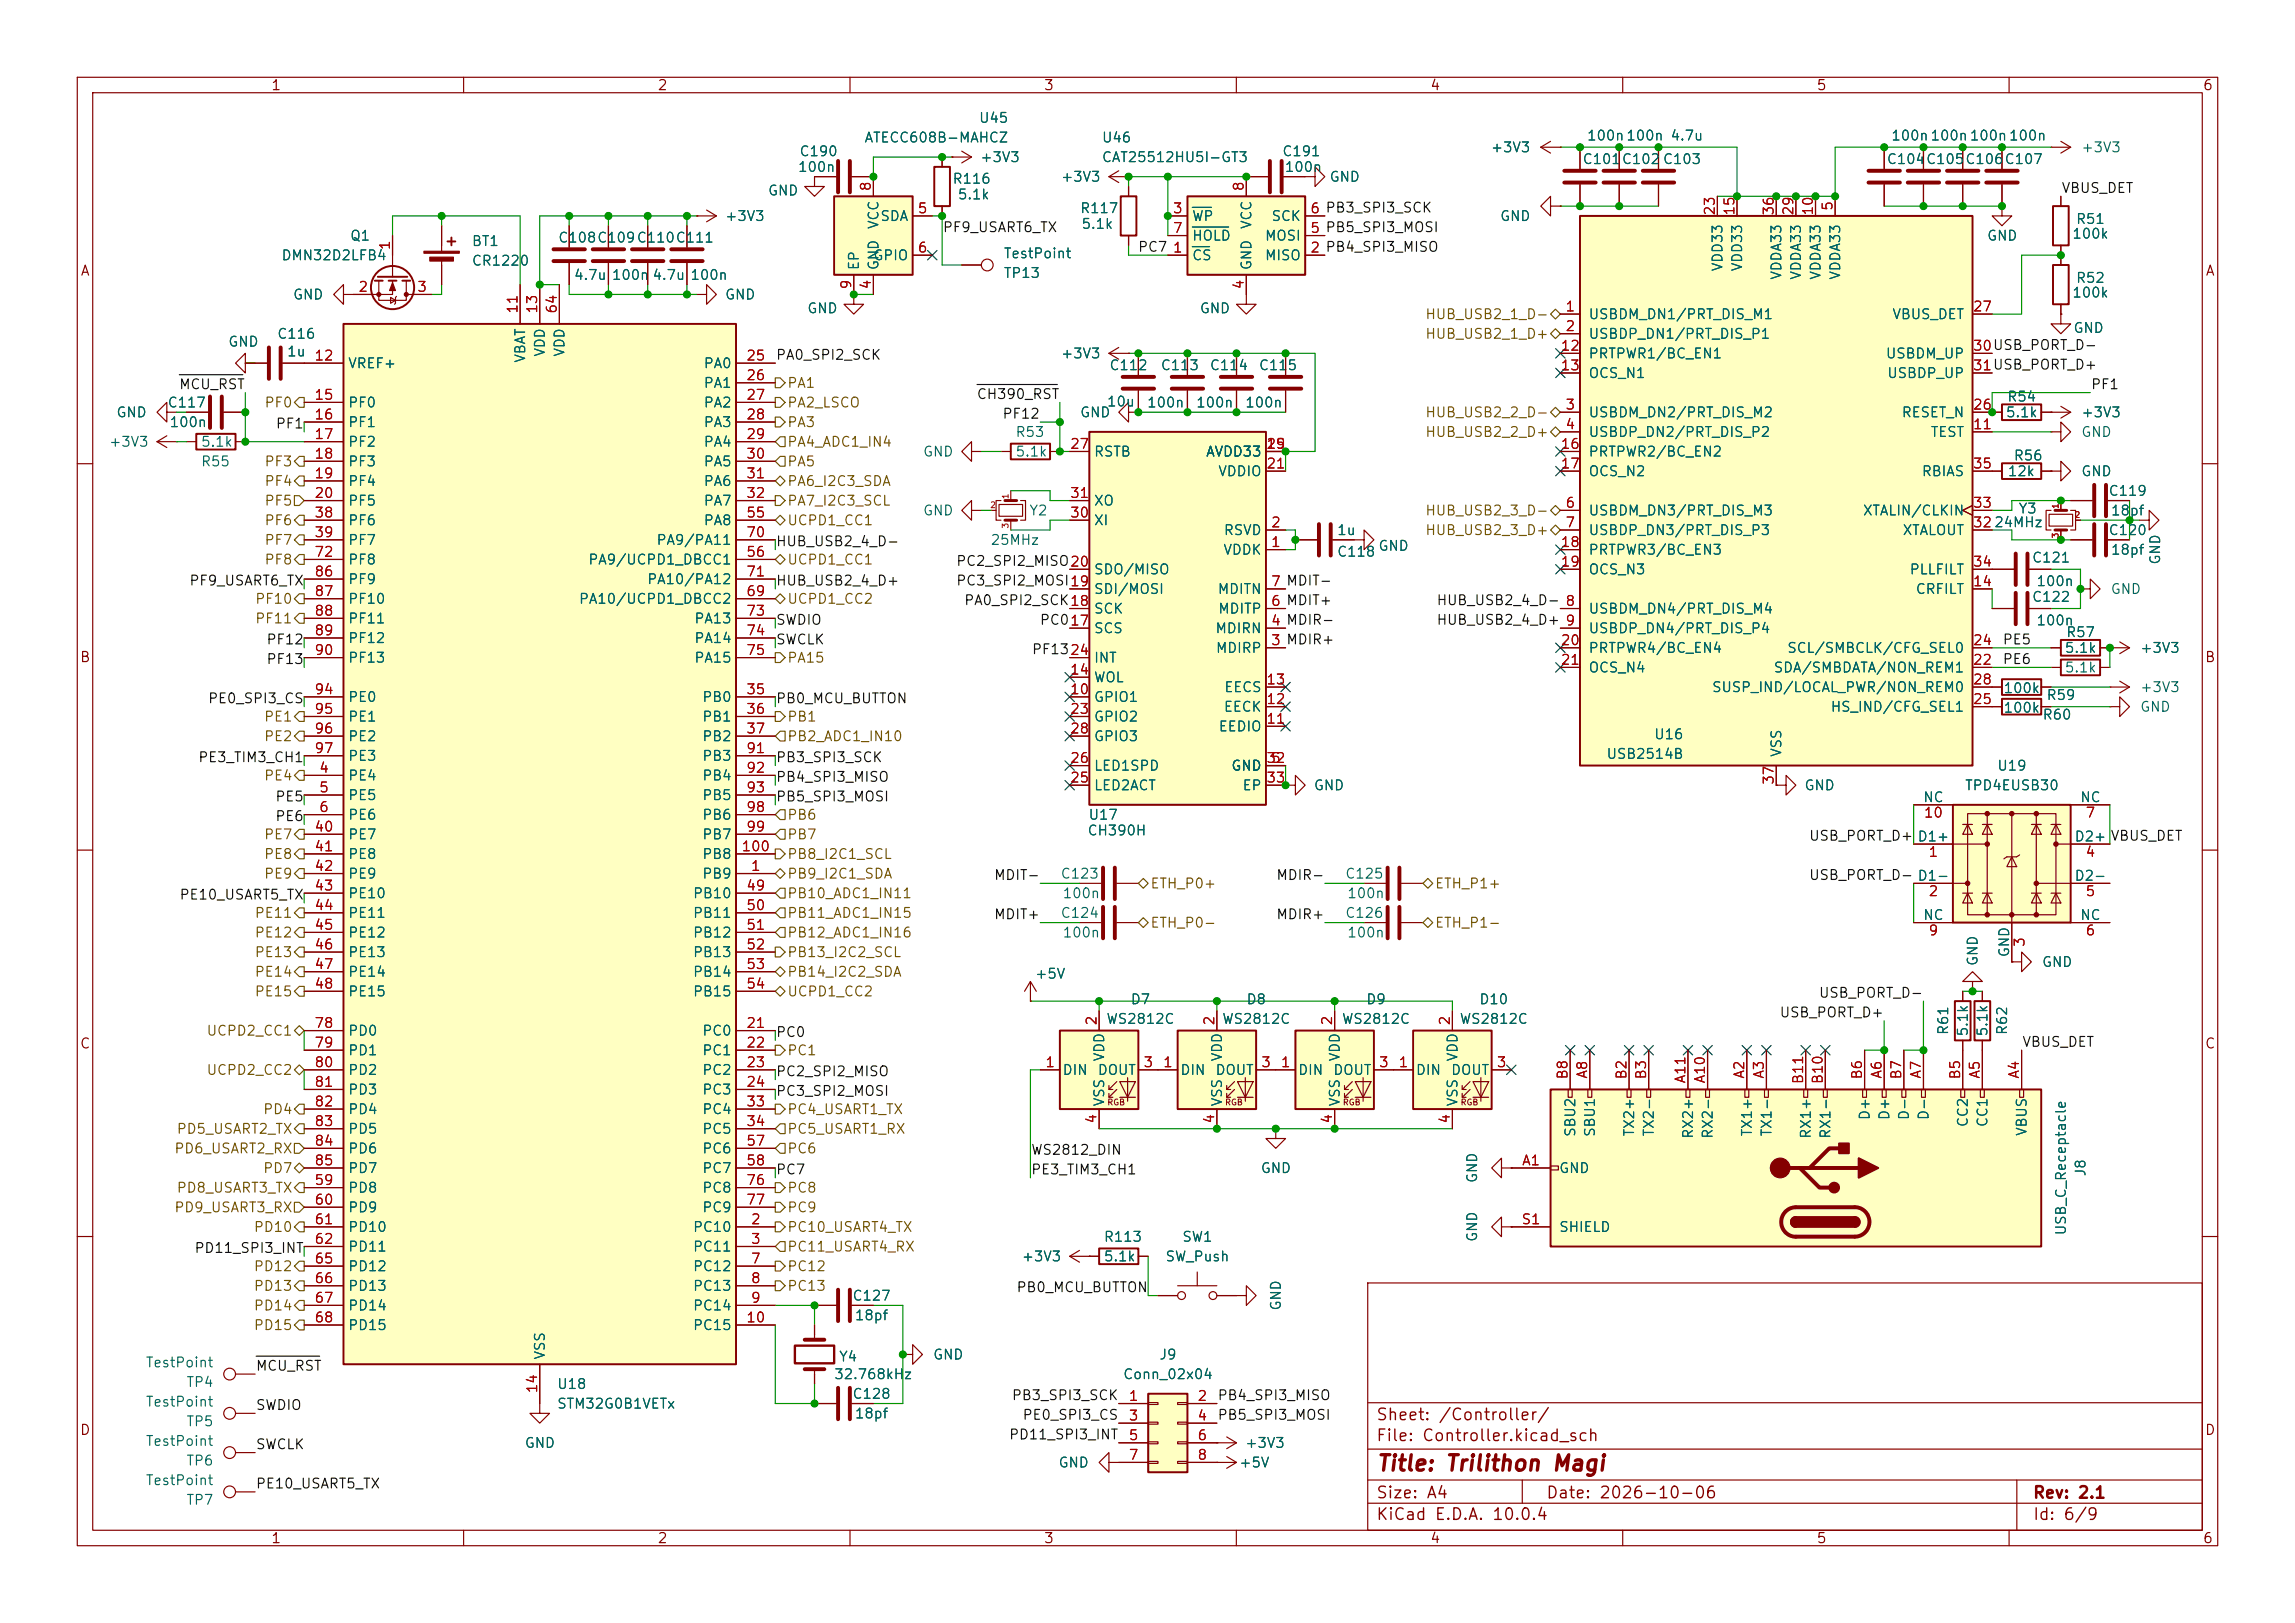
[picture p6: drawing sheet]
<svg xmlns="http://www.w3.org/2000/svg" width="297mm" height="210mm" viewBox="0 0 297 210" stroke-linecap="round" stroke-linejoin="round" font-family="sans-serif">
<defs><g id="words">
<text font-size="2" fill="#840000" x="178" y="190.8">Title: Trilithon Magi</text>
<g font-size="1.5" fill="#840000">
<text x="178" y="184.2">Sheet: /Controller/</text>
<text x="178" y="186.9">File: Controller.kicad_sch</text>
<text x="178" y="197.1">KiCad E.D.A. 10.0.4</text>
<text x="178" y="194.3">Size: A4</text>
<text x="200" y="194.3">Date: 2026-10-06</text>
<text x="263" y="194.3">Rev: 2.1</text>
<text x="263" y="197.1">Id: 6/9</text>
</g>
<g font-size="1.3" fill="#840000">
<text x="35" y="12">1</text>
<text x="85" y="12">2</text>
<text x="135" y="12">3</text>
<text x="185" y="12">4</text>
<text x="235" y="12">5</text>
<text x="285" y="12">6</text>
<text x="10.3" y="36">A</text>
<text x="285.3" y="36">A</text>
<text x="10.3" y="86">B</text>
<text x="285.3" y="86">B</text>
<text x="10.3" y="136">C</text>
<text x="285.3" y="136">C</text>
<text x="10.3" y="186">D</text>
<text x="285.3" y="186">D</text>
<text x="35" y="200">1</text>
<text x="85" y="200">2</text>
<text x="135" y="200">3</text>
<text x="185" y="200">4</text>
<text x="235" y="200">5</text>
<text x="285" y="200">6</text>
</g>
<g font-size="1.3" fill="#006464">
<text x="126.6" y="16.2">U45</text>
<text x="103.2" y="22.6">100n</text>
<text x="103.4" y="20.5">C190</text>
<text x="111.8" y="18.8">ATECC608B-MAHCZ</text>
<text x="126.8" y="21.3">+3V3</text>
<text x="137.2" y="23.8">+3V3</text>
<text x="142.5" y="18.8">U46</text>
<text x="142.5" y="21.3">CAT25512HU5I-GT3</text>
<text x="165.9" y="20.5">C191</text>
<text x="166.2" y="22.6">100n</text>
<text x="172" y="23.8">GND</text>
<text x="192.8" y="20">+3V3</text>
<text x="204.7" y="21.5">C101</text>
<text x="205.3" y="18.5">100n100n 4.7u</text>
<text x="209.8" y="21.5">C102</text>
<text x="215.1" y="21.5">C103</text>
<text x="244.1" y="21.5">C104</text>
<text x="244.7" y="18.5">100n100n100n100n</text>
<text x="249.2" y="21.5">C105</text>
<text x="254.2" y="21.5">C106</text>
<text x="259.3" y="21.5">C107</text>
<text x="269.2" y="20">+3V3</text>
<text x="93.7" y="28.9">+3V3</text>
<text x="99.3" y="25.6">GND</text>
<text x="113.8" y="28.9">SDA</text>
<text x="114" y="29.7" transform="rotate(-90 114 29.7)">VCC</text>
<text x="123.2" y="24.1">R116</text>
<text x="123.9" y="26.1">5.1k</text>
<text x="139.7" y="27.9">R117</text>
<text x="139.9" y="29.9">5.1k</text>
<text x="154.2" y="28.9">WP</text>
<text x="162.3" y="29.7" transform="rotate(-90 162.3 29.7)">VCC</text>
<text x="164.4" y="28.9">SCK</text>
<text x="194" y="28.9">GND</text>
<text x="268.6" y="29.3">R51</text>
<text x="36.3" y="34">DMN32D2LFB4</text>
<text x="45.2" y="31.5">Q1</text>
<text x="61" y="32.1">BT1</text>
<text x="61" y="34.7">CR1220</text>
<text x="72.1" y="31.7">C108C109C110C111</text>
<text x="111.5" y="35.1" transform="rotate(-90 111.5 35.1)">EP</text>
<text x="112.9" y="34">GPIO</text>
<text x="114" y="35.1" transform="rotate(-90 114 35.1)">GND</text>
<text x="129.8" y="33.7">TestPoint</text>
<text x="154.2" y="34">CS</text>
<text x="154.2" y="31.5">HOLD</text>
<text x="162.3" y="35.1" transform="rotate(-90 162.3 35.1)">GND</text>
<text x="163.6" y="34">MISO</text>
<text x="163.6" y="31.5">MOSI</text>
<text x="223.2" y="35.2" transform="rotate(-90 223.2 35.2)">VDD33</text>
<text x="225.8" y="35.2" transform="rotate(-90 225.8 35.2)">VDD33</text>
<text x="257.1" y="31.5">GND</text>
<text x="268.1" y="31.2">100k</text>
<text x="37.8" y="39.1">GND</text>
<text x="74.2" y="36.5">4.7u</text>
<text x="79.1" y="36.5">100n</text>
<text x="84.3" y="36.5">4.7u</text>
<text x="89.2" y="36.5">100n</text>
<text x="93.7" y="39.1">GND</text>
<text x="104.4" y="40.8">GND</text>
<text x="129.8" y="36.3">TP13</text>
<text x="155.2" y="40.8">GND</text>
<text x="205.5" y="41.6">USBDM_DN1/PRT_DIS_M1</text>
<text x="230.8" y="36.3" transform="rotate(-90 230.8 36.3)">VDDA33</text>
<text x="233.4" y="36.3" transform="rotate(-90 233.4 36.3)">VDDA33</text>
<text x="235.9" y="36.3" transform="rotate(-90 235.9 36.3)">VDDA33</text>
<text x="238.5" y="36.3" transform="rotate(-90 238.5 36.3)">VDDA33</text>
<text x="244.8" y="41.6">VBUS_DET</text>
<text x="268.1" y="38.8">100k</text>
<text x="268.6" y="36.9">R52</text>
<text x="29.4" y="45.2">GND</text>
<text x="35.8" y="44.2">C116</text>
<text x="37.1" y="46.4">1u</text>
<text x="45" y="48">VREF+</text>
<text x="68.3" y="47" transform="rotate(-90 68.3 47)">VBAT</text>
<text x="70.8" y="46.2" transform="rotate(-90 70.8 46.2)">VDD</text>
<text x="73.4" y="46.2" transform="rotate(-90 73.4 46.2)">VDD</text>
<text x="91" y="48">PA0</text>
<text x="137.2" y="46.7">+3V3</text>
<text x="205.5" y="44.2">USBDP_DN1/PRT_DIS_P1</text>
<text x="205.5" y="46.7">PRTPWR1/BC_EN1</text>
<text x="244" y="46.7">USBDM_UP</text>
<text x="268.2" y="43.4">GND</text>
<text x="21.6" y="53">C117</text>
<text x="45" y="53">PF0</text>
<text x="91" y="50.5">PA1</text>
<text x="91" y="53">PA2</text>
<text x="143.2" y="52.9">10u</text>
<text x="143.5" y="48.2">C112</text>
<text x="148.3" y="53">100n</text>
<text x="150.1" y="48.2">C113</text>
<text x="154.7" y="53">100n</text>
<text x="156.5" y="48.2">C114</text>
<text x="161" y="53">100n</text>
<text x="162.8" y="48.2">C115</text>
<text x="205.5" y="49.2">OCS_N1</text>
<text x="244.1" y="49.2">USBDP_UP</text>
<text x="259.7" y="52.3">R54</text>
<text x="14" y="58.1">+3V3</text>
<text x="15" y="54.3">GND</text>
<text x="21.9" y="55.6">100n</text>
<text x="25.9" y="58.1">5.1k</text>
<text x="45" y="55.6">PF1</text>
<text x="45" y="58.1">PF2</text>
<text x="91" y="55.6">PA3</text>
<text x="91" y="58.1">PA4</text>
<text x="119.4" y="59.4">GND</text>
<text x="131.3" y="59.4">5.1k</text>
<text x="131.3" y="56.9">R53</text>
<text x="139.7" y="54.3">GND</text>
<text x="141.5" y="59.4">RSTB</text>
<text x="156" y="59.4">AVDD33</text>
<text x="205.5" y="54.3">USBDM_DN2/PRT_DIS_M2</text>
<text x="205.5" y="56.9">USBDP_DN2/PRT_DIS_P2</text>
<text x="205.5" y="59.4">PRTPWR2/BC_EN2</text>
<text x="246" y="54.3">RESET_N</text>
<text x="249.8" y="56.9">TEST</text>
<text x="259.5" y="54.3">5.1k</text>
<text x="260.5" y="59.9">R56</text>
<text x="269.2" y="56.9">GND</text>
<text x="269.2" y="54.3">+3V3</text>
<text x="25.9" y="60.7">R55</text>
<text x="45" y="60.7">PF3</text>
<text x="45" y="63.2">PF4</text>
<text x="45" y="65.7">PF5</text>
<text x="91" y="60.7">PA5</text>
<text x="91" y="63.2">PA6</text>
<text x="91" y="65.7">PA7</text>
<text x="141.5" y="65.7">XO</text>
<text x="157.6" y="61.9">VDDIO</text>
<text x="205.5" y="61.9">OCS_N2</text>
<text x="248.6" y="61.9">RBIAS</text>
<text x="259.7" y="61.9">12k</text>
<text x="269.2" y="61.9">GND</text>
<text x="272.8" y="64.5">C119</text>
<text x="45" y="68.3">PF6</text>
<text x="45" y="70.8">PF7</text>
<text x="84.9" y="70.8">PA9/PA11</text>
<text x="91" y="68.3">PA8</text>
<text x="119.4" y="67">GND</text>
<text x="128.1" y="70.8">25MHz</text>
<text x="133.1" y="67">Y2</text>
<text x="141.5" y="68.3">XI</text>
<text x="158.3" y="69.6">RSVD</text>
<text x="172.9" y="69.6">1u</text>
<text x="178.3" y="71.6">GND</text>
<text x="205.5" y="67">USBDM_DN3/PRT_DIS_M3</text>
<text x="205.5" y="69.6">USBDP_DN3/PRT_DIS_P3</text>
<text x="241" y="67">XTALIN/CLKIN</text>
<text x="246.1" y="69.6">XTALOUT</text>
<text x="261.1" y="66.8">Y3</text>
<text x="272.8" y="69.6">C120</text>
<text x="273.1" y="67">18pf</text>
<text x="45" y="73.4">PF8</text>
<text x="45" y="75.9">PF9</text>
<text x="76" y="73.4">PA9/UCPD1_DBCC1</text>
<text x="83.7" y="75.9">PA10/PA12</text>
<text x="141.5" y="77.2">SDI/MOSI</text>
<text x="141.5" y="74.6">SDO/MISO</text>
<text x="157.5" y="77.2">MDITN</text>
<text x="158.2" y="72.1">VDDK</text>
<text x="172.9" y="72.3">C118</text>
<text x="205.5" y="72.1">PRTPWR3/BC_EN3</text>
<text x="205.5" y="74.6">OCS_N3</text>
<text x="247" y="74.6">PLLFILT</text>
<text x="247.8" y="77.2">CRFILT</text>
<text x="262.9" y="73.1">C121</text>
<text x="263.4" y="76.2">100n</text>
<text x="273.1" y="77.2">GND</text>
<text x="273.1" y="72.1">18pf</text>
<text x="279.9" y="73.2" transform="rotate(-90 279.9 73.2)">GND</text>
<text x="45" y="78.4">PF10</text>
<text x="45" y="81">PF11</text>
<text x="45" y="83.5">PF12</text>
<text x="74.8" y="78.4">PA10/UCPD1_DBCC2</text>
<text x="89.8" y="81">PA13</text>
<text x="89.8" y="83.5">PA14</text>
<text x="141.5" y="82.3">SCS</text>
<text x="141.5" y="79.7">SCK</text>
<text x="157.2" y="82.3">MDIRN</text>
<text x="157.6" y="79.7">MDITP</text>
<text x="205.5" y="79.7">USBDM_DN4/PRT_DIS_M4</text>
<text x="205.5" y="82.3">USBDP_DN4/PRT_DIS_P4</text>
<text x="262.9" y="78.2">C122</text>
<text x="263.4" y="81.2">100n</text>
<text x="267.3" y="82.8">R57</text>
<text x="45" y="86.1">PF13</text>
<text x="89.8" y="86.1">PA15</text>
<text x="141.5" y="88.6">WOL</text>
<text x="141.5" y="86.1">INT</text>
<text x="157.3" y="84.8">MDIRP</text>
<text x="158.3" y="89.9">EECS</text>
<text x="205.5" y="84.8">PRTPWR4/BC_EN4</text>
<text x="205.5" y="87.3">OCS_N4</text>
<text x="221.5" y="89.9">SUSP_IND/LOCAL_PWR/NON_REM0</text>
<text x="229.4" y="87.3">SDA/SMBDATA/NON_REM1</text>
<text x="231.2" y="84.8">SCL/SMBCLK/CFG_SEL0</text>
<text x="259.2" y="90">100k</text>
<text x="267.1" y="84.8">5.1k</text>
<text x="267.1" y="87.3">5.1k</text>
<text x="276.9" y="89.9">+3V3</text>
<text x="276.9" y="84.8">+3V3</text>
<text x="45" y="91.1">PE0</text>
<text x="45" y="93.7">PE1</text>
<text x="90.8" y="91.1">PB0</text>
<text x="90.8" y="93.7">PB1</text>
<text x="141.5" y="91.1">GPIO1</text>
<text x="141.5" y="93.7">GPIO2</text>
<text x="157.6" y="95">EEDIO</text>
<text x="158.3" y="92.4">EECK</text>
<text x="214" y="96">U16</text>
<text x="236.8" y="92.4">HS_IND/CFG_SEL1</text>
<text x="259.2" y="92.5">100k</text>
<text x="264.2" y="93.4">R60</text>
<text x="264.8" y="90.9">R59</text>
<text x="276.9" y="92.4">GND</text>
<text x="45" y="101.3">PE4</text>
<text x="45" y="96.2">PE2</text>
<text x="45" y="98.8">PE3</text>
<text x="90.8" y="96.2">PB2</text>
<text x="90.8" y="98.8">PB3</text>
<text x="90.8" y="101.3">PB4</text>
<text x="141.5" y="100">LED1SPD</text>
<text x="141.5" y="96.2">GPIO3</text>
<text x="159.2" y="100">GND</text>
<text x="207.8" y="98.5">USB2514B</text>
<text x="230.8" y="98" transform="rotate(-90 230.8 98)">VSS</text>
<text x="258.4" y="100">U19</text>
<text x="45" y="103.8">PE5</text>
<text x="45" y="106.4">PE6</text>
<text x="90.8" y="103.8">PB5</text>
<text x="90.8" y="106.4">PB6</text>
<text x="140.8" y="106.4">U17</text>
<text x="141.5" y="102.6">LED2ACT</text>
<text x="160.7" y="102.6">EP</text>
<text x="169.9" y="102.6">GND</text>
<text x="233.4" y="102.6">GND</text>
<text x="248.8" y="104.1">NC</text>
<text x="254.2" y="102.6">TPD4EUSB30</text>
<text x="269.1" y="104.1">NC</text>
<text x="45" y="108.9">PE7</text>
<text x="45" y="111.5">PE8</text>
<text x="90.8" y="108.9">PB7</text>
<text x="90.8" y="111.5">PB8</text>
<text x="140.6" y="108.4">CH390H</text>
<text x="248.1" y="109.2">D1+</text>
<text x="268.4" y="109.2">D2+</text>
<text x="45" y="114">PE9</text>
<text x="45" y="116.5">PE10</text>
<text x="45" y="119.1">PE11</text>
<text x="89.6" y="116.5">PB10</text>
<text x="89.6" y="119.1">PB11</text>
<text x="90.8" y="114">PB9</text>
<text x="137.2" y="114">C123</text>
<text x="137.2" y="119.1">C124</text>
<text x="137.4" y="116.5">100n</text>
<text x="174" y="114">C125</text>
<text x="174" y="119.1">C126</text>
<text x="174.3" y="116.5">100n</text>
<text x="248.1" y="114.3">D1-</text>
<text x="248.8" y="119.4">NC</text>
<text x="268.4" y="114.3">D2-</text>
<text x="269.1" y="119.4">NC</text>
<text x="45" y="121.6">PE12</text>
<text x="45" y="124.2">PE13</text>
<text x="89.6" y="121.6">PB12</text>
<text x="89.6" y="124.2">PB13</text>
<text x="137.4" y="121.6">100n</text>
<text x="174.3" y="121.6">100n</text>
<text x="256.2" y="125.1" transform="rotate(-90 256.2 125.1)">GND</text>
<text x="260.3" y="124" transform="rotate(-90 260.3 124)">GND</text>
<text x="264.2" y="125.4">GND</text>
<text x="45" y="126.7">PE14</text>
<text x="45" y="129.2">PE15</text>
<text x="89.6" y="126.7">PB14</text>
<text x="89.6" y="129.2">PB15</text>
<text x="133.9" y="127">+5V</text>
<text x="146.2" y="130.3">D7</text>
<text x="161.2" y="130.3">D8</text>
<text x="176.7" y="130.3">D9</text>
<text x="191.3" y="130.3">D10</text>
<text x="45" y="134.3">PD0</text>
<text x="45" y="136.9">PD1</text>
<text x="90.8" y="134.3">PC0</text>
<text x="90.8" y="136.9">PC1</text>
<text x="143.1" y="132.8">WS2812C</text>
<text x="143.2" y="137.4" transform="rotate(-90 143.2 137.4)">VDD</text>
<text x="158.1" y="132.8">WS2812C</text>
<text x="158.5" y="137.4" transform="rotate(-90 158.5 137.4)">VDD</text>
<text x="173.6" y="132.8">WS2812C</text>
<text x="173.7" y="137.4" transform="rotate(-90 173.7 137.4)">VDD</text>
<text x="188.8" y="132.8">WS2812C</text>
<text x="188.9" y="137.4" transform="rotate(-90 188.9 137.4)">VDD</text>
<text x="252.4" y="134" transform="rotate(-90 252.4 134)">R61</text>
<text x="255" y="134.2" transform="rotate(-90 255 134.2)">5.1k</text>
<text x="257.5" y="134.2" transform="rotate(-90 257.5 134.2)">5.1k</text>
<text x="260.1" y="134" transform="rotate(-90 260.1 134)">R62</text>
<text x="45" y="139.4">PD2</text>
<text x="45" y="141.9">PD3</text>
<text x="90.8" y="139.4">PC2</text>
<text x="90.8" y="141.9">PC3</text>
<text x="137.4" y="139.4">DIN</text>
<text x="142" y="139.4">DOUT</text>
<text x="143.2" y="143.3" transform="rotate(-90 143.2 143.3)">VSS</text>
<text x="152.7" y="139.4">DIN</text>
<text x="157.2" y="139.4">DOUT</text>
<text x="158.5" y="143.3" transform="rotate(-90 158.5 143.3)">VSS</text>
<text x="167.9" y="139.4">DIN</text>
<text x="172.4" y="139.4">DOUT</text>
<text x="173.7" y="143.3" transform="rotate(-90 173.7 143.3)">VSS</text>
<text x="183.1" y="139.4">DIN</text>
<text x="187.7" y="139.4">DOUT</text>
<text x="188.9" y="143.3" transform="rotate(-90 188.9 143.3)">VSS</text>
<text x="45" y="144.5">PD4</text>
<text x="45" y="147">PD5</text>
<text x="45" y="149.6">PD6</text>
<text x="90.8" y="144.5">PC4</text>
<text x="90.8" y="147">PC5</text>
<text x="90.8" y="149.6">PC6</text>
<text x="204.2" y="147.2" transform="rotate(-90 204.2 147.2)">SBU2</text>
<text x="206.7" y="147.2" transform="rotate(-90 206.7 147.2)">SBU1</text>
<text x="211.8" y="147.1" transform="rotate(-90 211.8 147.1)">TX2+</text>
<text x="214.3" y="147.1" transform="rotate(-90 214.3 147.1)">TX2-</text>
<text x="219.4" y="147.5" transform="rotate(-90 219.4 147.5)">RX2+</text>
<text x="222" y="147.5" transform="rotate(-90 222 147.5)">RX2-</text>
<text x="227" y="147.1" transform="rotate(-90 227 147.1)">TX1+</text>
<text x="229.6" y="147.1" transform="rotate(-90 229.6 147.1)">TX1-</text>
<text x="234.7" y="147.5" transform="rotate(-90 234.7 147.5)">RX1+</text>
<text x="237.2" y="147.5" transform="rotate(-90 237.2 147.5)">RX1-</text>
<text x="242.3" y="145" transform="rotate(-90 242.3 145)">D+</text>
<text x="244.8" y="145" transform="rotate(-90 244.8 145)">D+</text>
<text x="247.4" y="145" transform="rotate(-90 247.4 145)">D-</text>
<text x="249.9" y="145" transform="rotate(-90 249.9 145)">D-</text>
<text x="255" y="145.9" transform="rotate(-90 255 145.9)">CC2</text>
<text x="257.5" y="145.9" transform="rotate(-90 257.5 145.9)">CC1</text>
<text x="262.6" y="147.1" transform="rotate(-90 262.6 147.1)">VBUS</text>
<text x="45" y="154.6">PD8</text>
<text x="45" y="152.1">PD7</text>
<text x="90.8" y="152.1">PC7</text>
<text x="90.8" y="154.6">PC8</text>
<text x="163.1" y="152.1">GND</text>
<text x="191.5" y="153.2" transform="rotate(-90 191.5 153.2)">GND</text>
<text x="201.7" y="152.1">GND</text>
<text x="270.2" y="152.3" transform="rotate(-90 270.2 152.3)">J8</text>
<text x="45" y="157.2">PD9</text>
<text x="45" y="159.7">PD10</text>
<text x="89.6" y="159.7">PC10</text>
<text x="90.8" y="157.2">PC9</text>
<text x="142.8" y="161">R113</text>
<text x="152.9" y="161">SW1</text>
<text x="191.5" y="160.8" transform="rotate(-90 191.5 160.8)">GND</text>
<text x="201.7" y="159.7">SHIELD</text>
<text x="267.7" y="159.9" transform="rotate(-90 267.7 159.9)">USB_C_Receptacle</text>
<text x="45" y="162.3">PD11</text>
<text x="45" y="164.8">PD12</text>
<text x="45" y="167.3">PD13</text>
<text x="89.6" y="162.3">PC11</text>
<text x="89.6" y="164.8">PC12</text>
<text x="89.6" y="167.3">PC13</text>
<text x="132.1" y="163.5">+3V3</text>
<text x="142.8" y="163.5">5.1k</text>
<text x="150.7" y="163.5">SW_Push</text>
<text x="45" y="169.9">PD14</text>
<text x="45" y="172.4">PD15</text>
<text x="89.6" y="169.9">PC14</text>
<text x="89.6" y="172.4">PC15</text>
<text x="110.2" y="168.6">C127</text>
<text x="110.5" y="171.2">18pf</text>
<text x="166.1" y="169.7" transform="rotate(-90 166.1 169.7)">GND</text>
<text x="18.8" y="177.2">TestPoint</text>
<text x="24" y="179.8">TP4</text>
<text x="70.8" y="176" transform="rotate(-90 70.8 176)">VSS</text>
<text x="107.9" y="178.8">32.768kHz</text>
<text x="108.5" y="176.5">Y4</text>
<text x="120.7" y="176.2">GND</text>
<text x="145.3" y="178.8">Conn_02x04</text>
<text x="149.9" y="176.2">J9</text>
<text x="18.8" y="182.3">TestPoint</text>
<text x="24" y="184.9">TP5</text>
<text x="72" y="180">U18</text>
<text x="72" y="182.6">STM32G0B1VETx</text>
<text x="110.2" y="181.3">C128</text>
<text x="110.5" y="183.9">18pf</text>
<text x="18.8" y="187.4">TestPoint</text>
<text x="24" y="189.9">TP6</text>
<text x="67.8" y="187.7">GND</text>
<text x="136.9" y="190.2">GND</text>
<text x="160.3" y="190.2">+5V</text>
<text x="161" y="187.7">+3V3</text>
<text x="18.8" y="192.5">TestPoint</text>
<text x="24" y="195">TP7</text>
</g>
<g font-size="1.3" fill="#a90000">
<text x="113" y="24.8" transform="rotate(-90 113 24.8)">8</text>
<text x="118.7" y="27.9">5</text>
<text x="151.7" y="27.9">3</text>
<text x="161.3" y="24.8" transform="rotate(-90 161.3 24.8)">8</text>
<text x="169.5" y="27.9">6 PB3_SPI3_SCK</text>
<text x="169.5" y="27.9">6</text>
<text x="222.2" y="28" transform="rotate(-90 222.2 28)">23</text>
<text x="224.8" y="28" transform="rotate(-90 224.8 28)">15</text>
<text x="229.8" y="28" transform="rotate(-90 229.8 28)">36</text>
<text x="232.4" y="28" transform="rotate(-90 232.4 28)">29</text>
<text x="234.9" y="28" transform="rotate(-90 234.9 28)">10</text>
<text x="237.5" y="27.4" transform="rotate(-90 237.5 27.4)">5</text>
<text x="50.8" y="32.5" transform="rotate(-90 50.8 32.5)">1</text>
<text x="118.7" y="33">6</text>
<text x="151.7" y="33">1</text>
<text x="151.7" y="30.5">7</text>
<text x="169.5" y="33">2 PB4_SPI3_MISO</text>
<text x="169.5" y="30.5">5 PB5_SPI3_MOSI</text>
<text x="169.5" y="33">2</text>
<text x="169.5" y="30.5">5</text>
<text x="46.3" y="38.1">2</text>
<text x="53.9" y="38.1">3</text>
<text x="67.3" y="40.7" transform="rotate(-90 67.3 40.7)">11</text>
<text x="69.8" y="40.7" transform="rotate(-90 69.8 40.7)">13</text>
<text x="72.4" y="40.7" transform="rotate(-90 72.4 40.7)">64</text>
<text x="110.5" y="37.5" transform="rotate(-90 110.5 37.5)">9</text>
<text x="113" y="37.5" transform="rotate(-90 113 37.5)">4</text>
<text x="161.3" y="37.5" transform="rotate(-90 161.3 37.5)">4</text>
<text x="202.5" y="40.6">1</text>
<text x="255.2" y="40.6">27</text>
<text x="40.6" y="47">12</text>
<text x="96.5" y="47">25</text>
<text x="201.9" y="45.7">12</text>
<text x="202.5" y="43.2">2</text>
<text x="255.2" y="45.7">30USB_PORT_D-</text>
<text x="255.2" y="45.7">30</text>
<text x="40.6" y="52">15</text>
<text x="96.5" y="49.5">26</text>
<text x="96.5" y="52">27</text>
<text x="201.9" y="48.2">13</text>
<text x="202.5" y="53.3">3</text>
<text x="255.2" y="53.3">26</text>
<text x="255.2" y="48.2">31USB_PORT_D+</text>
<text x="255.2" y="48.2">31</text>
<text x="40.6" y="54.6">16</text>
<text x="40.6" y="57.1">17</text>
<text x="40.6" y="59.7">18</text>
<text x="96.5" y="54.6">28</text>
<text x="96.5" y="57.1">29</text>
<text x="96.5" y="59.7">30</text>
<text x="138.4" y="58.4">27</text>
<text x="163.8" y="58.4">15</text>
<text x="163.8" y="58.4">29</text>
<text x="201.9" y="58.4">16</text>
<text x="202.5" y="55.9">4</text>
<text x="255.2" y="55.9">11</text>
<text x="40.6" y="62.2">19</text>
<text x="40.6" y="64.7">20</text>
<text x="96.5" y="62.2">31</text>
<text x="96.5" y="64.7">32</text>
<text x="138.4" y="64.7">31</text>
<text x="163.8" y="60.9">21</text>
<text x="201.9" y="60.9">17</text>
<text x="255.2" y="60.9">35</text>
<text x="40.6" y="67.3">38</text>
<text x="40.6" y="69.8">39</text>
<text x="96.5" y="67.3">55</text>
<text x="96.5" y="69.8">70</text>
<text x="138.4" y="67.3">30</text>
<text x="164.4" y="71.1">1</text>
<text x="164.4" y="68.6">2</text>
<text x="201.9" y="71.1">18</text>
<text x="202.5" y="66">6</text>
<text x="202.5" y="68.6">7</text>
<text x="255.2" y="68.6">3224MHz</text>
<text x="255.2" y="66">33</text>
<text x="40.6" y="72.4">72</text>
<text x="40.6" y="74.9">86</text>
<text x="40.6" y="77.4">87</text>
<text x="96.5" y="72.4">56</text>
<text x="96.5" y="77.4">69</text>
<text x="96.5" y="74.9">71</text>
<text x="138.4" y="76.2">19</text>
<text x="138.4" y="73.6">20</text>
<text x="164.4" y="76.2">7 MDIT-</text>
<text x="164.4" y="76.2">7</text>
<text x="201.9" y="73.6">19</text>
<text x="255.2" y="76.2">14</text>
<text x="255.2" y="73.6">34</text>
<text x="40.6" y="80">88</text>
<text x="40.6" y="82.5">89</text>
<text x="96.5" y="80">73</text>
<text x="96.5" y="82.5">74</text>
<text x="138.4" y="81.3">17</text>
<text x="138.4" y="78.7">18</text>
<text x="164.4" y="83.8">3 MDIR+</text>
<text x="164.4" y="81.3">4 MDIR-</text>
<text x="164.4" y="78.7">6 MDIT+</text>
<text x="164.4" y="83.8">3</text>
<text x="164.4" y="81.3">4</text>
<text x="164.4" y="78.7">6</text>
<text x="201.9" y="83.8">20</text>
<text x="202.5" y="78.7">8</text>
<text x="202.5" y="81.3">9</text>
<text x="255.2" y="83.8">24</text>
<text x="40.6" y="85.1">90</text>
<text x="96.5" y="85.1">75</text>
<text x="138.4" y="87.6">14</text>
<text x="138.4" y="85.1">24</text>
<text x="163.8" y="88.9">13</text>
<text x="201.9" y="86.3">21</text>
<text x="255.2" y="86.3">22</text>
<text x="255.2" y="88.9">28</text>
<text x="40.6" y="90.1">94</text>
<text x="40.6" y="92.7">95</text>
<text x="40.6" y="95.2">96</text>
<text x="96.5" y="90.1">35</text>
<text x="96.5" y="92.7">36</text>
<text x="96.5" y="95.2">37</text>
<text x="138.4" y="90.1">10</text>
<text x="138.4" y="92.7">23</text>
<text x="138.4" y="95.2">28</text>
<text x="163.8" y="94">11</text>
<text x="163.8" y="91.4">12</text>
<text x="255.2" y="91.4">25</text>
<text x="40.6" y="97.8">97</text>
<text x="41.2" y="100.3">4</text>
<text x="96.5" y="97.8">91</text>
<text x="96.5" y="100.3">92</text>
<text x="138.4" y="101.6">25</text>
<text x="138.4" y="99">26</text>
<text x="163.8" y="99">32</text>
<text x="163.8" y="101.6">33</text>
<text x="164.4" y="99">5</text>
<text x="229.8" y="101.6" transform="rotate(-90 229.8 101.6)">37</text>
<text x="40.6" y="107.9">40</text>
<text x="41.2" y="102.8">5</text>
<text x="41.2" y="105.4">6</text>
<text x="96.5" y="102.8">93</text>
<text x="96.5" y="105.4">98</text>
<text x="96.5" y="107.9">99</text>
<text x="248.9" y="106.1">10</text>
<text x="269.8" y="106.1">7</text>
<text x="40.6" y="110.5">41</text>
<text x="40.6" y="113">42</text>
<text x="95.9" y="110.5">100</text>
<text x="97.1" y="113">1</text>
<text x="249.5" y="111.2">1</text>
<text x="269.8" y="111.2">4</text>
<text x="40.6" y="115.5">43</text>
<text x="40.6" y="118.1">44</text>
<text x="96.5" y="115.5">49</text>
<text x="96.5" y="118.1">50</text>
<text x="249.5" y="116.3">2</text>
<text x="269.8" y="116.3">5</text>
<text x="40.6" y="120.6">45</text>
<text x="40.6" y="123.2">46</text>
<text x="40.6" y="125.7">47</text>
<text x="96.5" y="120.6">51</text>
<text x="96.5" y="123.2">52</text>
<text x="96.5" y="125.7">53</text>
<text x="249.5" y="121.3">9</text>
<text x="262.3" y="122.6" transform="rotate(-90 262.3 122.6)">3</text>
<text x="269.8" y="121.3">6</text>
<text x="40.6" y="128.2">48</text>
<text x="96.5" y="128.2">54</text>
<text x="40.6" y="133.3">78</text>
<text x="40.6" y="135.9">79</text>
<text x="96.5" y="133.3">21</text>
<text x="96.5" y="135.9">22</text>
<text x="142.2" y="132.8" transform="rotate(-90 142.2 132.8)">2</text>
<text x="157.5" y="132.8" transform="rotate(-90 157.5 132.8)">2</text>
<text x="172.7" y="132.8" transform="rotate(-90 172.7 132.8)">2</text>
<text x="187.9" y="132.8" transform="rotate(-90 187.9 132.8)">2</text>
<text x="40.6" y="138.4">80</text>
<text x="40.6" y="140.9">81</text>
<text x="40.6" y="143.5">82</text>
<text x="96.5" y="138.4">23</text>
<text x="96.5" y="140.9">24</text>
<text x="96.5" y="143.5">33</text>
<text x="135.2" y="138.4">1</text>
<text x="147.9" y="138.4">3</text>
<text x="150.4" y="138.4">1</text>
<text x="163.1" y="138.4">3</text>
<text x="165.7" y="138.4">1</text>
<text x="178.4" y="138.4">3</text>
<text x="180.9" y="138.4">1</text>
<text x="193.6" y="138.4">3</text>
<text x="203.2" y="139.8" transform="rotate(-90 203.2 139.8)">B8</text>
<text x="205.7" y="139.7" transform="rotate(-90 205.7 139.7)">A8</text>
<text x="210.8" y="139.8" transform="rotate(-90 210.8 139.8)">B2</text>
<text x="213.3" y="139.8" transform="rotate(-90 213.3 139.8)">B3</text>
<text x="218.4" y="140.3" transform="rotate(-90 218.4 140.3)">A11</text>
<text x="221" y="140.3" transform="rotate(-90 221 140.3)">A10</text>
<text x="226" y="139.7" transform="rotate(-90 226 139.7)">A2</text>
<text x="228.6" y="139.7" transform="rotate(-90 228.6 139.7)">A3</text>
<text x="233.7" y="140.4" transform="rotate(-90 233.7 140.4)">B11</text>
<text x="236.2" y="140.4" transform="rotate(-90 236.2 140.4)">B10</text>
<text x="241.3" y="139.8" transform="rotate(-90 241.3 139.8)">B6</text>
<text x="243.8" y="139.7" transform="rotate(-90 243.8 139.7)">A6</text>
<text x="246.4" y="139.8" transform="rotate(-90 246.4 139.8)">B7</text>
<text x="248.9" y="139.7" transform="rotate(-90 248.9 139.7)">A7</text>
<text x="254" y="139.8" transform="rotate(-90 254 139.8)">B5</text>
<text x="256.5" y="139.7" transform="rotate(-90 256.5 139.7)">A5</text>
<text x="261.6" y="139.7" transform="rotate(-90 261.6 139.7)">A4</text>
<text x="40.6" y="146">83</text>
<text x="40.6" y="148.6">84</text>
<text x="96.5" y="146">34</text>
<text x="96.5" y="148.6">57</text>
<text x="142.2" y="145.5" transform="rotate(-90 142.2 145.5)">4</text>
<text x="157.5" y="145.5" transform="rotate(-90 157.5 145.5)">4</text>
<text x="172.7" y="145.5" transform="rotate(-90 172.7 145.5)">4</text>
<text x="187.9" y="145.5" transform="rotate(-90 187.9 145.5)">4</text>
<text x="40.6" y="153.6">59</text>
<text x="40.6" y="151.1">85</text>
<text x="96.5" y="151.1">58</text>
<text x="96.5" y="153.6">76</text>
<text x="196.9" y="151.1">A1</text>
<text x="40.6" y="156.2">60</text>
<text x="40.6" y="158.7">61</text>
<text x="40.6" y="161.3">62</text>
<text x="96.5" y="156.2">77</text>
<text x="97.1" y="158.7">2</text>
<text x="97.1" y="161.3">3</text>
<text x="196.8" y="158.7">S1</text>
<text x="40.6" y="163.8">65</text>
<text x="40.6" y="166.3">66</text>
<text x="97.1" y="163.8">7</text>
<text x="97.1" y="166.3">8</text>
<text x="40.6" y="168.9">67</text>
<text x="40.6" y="171.4">68</text>
<text x="96.5" y="171.4">10</text>
<text x="97.1" y="168.9">9</text>
<text x="69.8" y="180.4" transform="rotate(-90 69.8 180.4)">14</text>
<text x="146" y="181.6">1</text>
<text x="146" y="184.1">3</text>
<text x="154.9" y="181.6">2</text>
<text x="154.9" y="184.1">4</text>
<text x="146" y="186.7">5</text>
<text x="146" y="189.2">7</text>
<text x="154.9" y="186.7">6</text>
<text x="154.9" y="189.2">8</text>
</g>
<g font-size="1.3" fill="#0f0f0f">
<text x="266.7" y="25.3">VBUS_DET</text>
<text x="121.9" y="30.4">PF9_USART6_TX</text>
<text x="147.2" y="32.9">PC7</text>
<text x="100.3" y="46.9">PA0_SPI2_SCK</text>
<text x="23.1" y="50.7">MCU_RST</text>
<text x="126.3" y="51.9">CH390_RST</text>
<text x="270.5" y="50.7">PF1</text>
<text x="35.6" y="55.8">PF1</text>
<text x="129.6" y="54.5">PF12</text>
<text x="100.3" y="71">HUB_USB2_4_D-</text>
<text x="24.4" y="76.1">PF9_USART6_TX</text>
<text x="100.3" y="76.1">HUB_USB2_4_D+</text>
<text x="123.7" y="76.1">PC3_SPI2_MOSI19</text>
<text x="123.7" y="73.5">PC2_SPI2_MISO20</text>
<text x="34.4" y="83.7">PF12</text>
<text x="100.3" y="81.2">SWDIO</text>
<text x="100.3" y="83.7">SWCLK</text>
<text x="124.7" y="78.6">PA0_SPI2_SCK18</text>
<text x="134.5" y="81.2">PC017</text>
<text x="185.8" y="78.6">HUB_USB2_4_D- 8</text>
<text x="185.8" y="81.2">HUB_USB2_4_D+ 9</text>
<text x="259.1" y="83.7">PE5</text>
<text x="34.4" y="86.2">PF13</text>
<text x="133.4" y="85">PF1324</text>
<text x="259.1" y="86.2">PE6</text>
<text x="26.8" y="91.3">PE0_SPI3_CS</text>
<text x="100.3" y="91.3">PB0_MCU_BUTTON</text>
<text x="25.6" y="98.9">PE3_TIM3_CH1</text>
<text x="100.3" y="101.5">PB4_SPI3_MISO</text>
<text x="100.3" y="98.9">PB3_SPI3_SCK</text>
<text x="35.5" y="104">PE5</text>
<text x="35.5" y="106.6">PE6</text>
<text x="100.3" y="104">PB5_SPI3_MOSI</text>
<text x="234" y="109.1">USB_PORT_D+</text>
<text x="273" y="109.1">VBUS_DET</text>
<text x="23.1" y="116.7">PE10_USART5_TX</text>
<text x="128.6" y="114.2">MDIT-</text>
<text x="128.6" y="119.3">MDIT+</text>
<text x="165.1" y="119.3">MDIR+</text>
<text x="165.1" y="114.2">MDIR-</text>
<text x="234" y="114.2">USB_PORT_D- D1-</text>
<text x="230.2" y="132">USB_PORT_D+</text>
<text x="235.3" y="129.4">USB_PORT_D-</text>
<text x="100.3" y="134.5">PC0</text>
<text x="261.6" y="135.8">VBUS_DET</text>
<text x="100.3" y="142.1">PC3_SPI2_MOSI</text>
<text x="100.3" y="139.6">PC2_SPI2_MISO</text>
<text x="133.3" y="149.7">WS2812_DIN</text>
<text x="100.3" y="152.3">PC7</text>
<text x="133.3" y="152.3">PE3_TIM3_CH1</text>
<text x="25.1" y="162.4">PD11_SPI3_INT</text>
<text x="131.5" y="167.5">PB0_MCU_BUTTON</text>
<text x="33" y="177.7">MCU_RST</text>
<text x="33" y="182.8">SWDIO</text>
<text x="130.8" y="181.5">PB3_SPI3_SCK</text>
<text x="132.2" y="184">PE0_SPI3_CS</text>
<text x="157.5" y="181.5">PB4_SPI3_MISO</text>
<text x="157.5" y="184">PB5_SPI3_MOSI</text>
<text x="33" y="187.8">SWCLK</text>
<text x="130.5" y="186.6">PD11_SPI3_INT</text>
<text x="33" y="192.9">PE10_USART5_TX</text>
</g>
<g font-size="1.3" fill="#725600">
<text x="184.4" y="41.6">HUB_USB2_1_D-</text>
<text x="184.4" y="44.2">HUB_USB2_1_D+</text>
<text x="34.1" y="53">PF0</text>
<text x="101.8" y="53">PA2_LSCO</text>
<text x="101.8" y="50.5">PA1</text>
<text x="101.8" y="58.1">PA4_ADC1_IN4</text>
<text x="101.8" y="55.6">PA3</text>
<text x="184.4" y="54.3">HUB_USB2_2_D-</text>
<text x="184.4" y="56.9">HUB_USB2_2_D+</text>
<text x="34.1" y="60.7">PF3</text>
<text x="34.1" y="65.7">PF5</text>
<text x="34.1" y="63.2">PF4</text>
<text x="101.8" y="65.7">PA7_I2C3_SCL</text>
<text x="101.8" y="63.2">PA6_I2C3_SDA</text>
<text x="101.8" y="60.7">PA5</text>
<text x="34.1" y="68.3">PF6</text>
<text x="34.1" y="70.8">PF7</text>
<text x="101.8" y="68.3">UCPD1_CC1</text>
<text x="184.4" y="67">HUB_USB2_3_D-</text>
<text x="184.4" y="69.6">HUB_USB2_3_D+</text>
<text x="34.1" y="73.4">PF8</text>
<text x="101.8" y="73.4">UCPD1_CC1</text>
<text x="32.9" y="78.4">PF10</text>
<text x="32.9" y="81">PF11</text>
<text x="101.8" y="78.4">UCPD1_CC2</text>
<text x="101.8" y="86.1">PA15</text>
<text x="34.1" y="93.7">PE1</text>
<text x="101.8" y="93.7">PB1</text>
<text x="34.1" y="101.3">PE4</text>
<text x="34.1" y="96.2">PE2</text>
<text x="101.8" y="96.2">PB2_ADC1_IN10</text>
<text x="101.8" y="106.4">PB6</text>
<text x="34.1" y="108.9">PE7</text>
<text x="34.1" y="111.5">PE8</text>
<text x="101.8" y="111.5">PB8_I2C1_SCL</text>
<text x="101.8" y="108.9">PB7</text>
<text x="32.9" y="119.1">PE11</text>
<text x="34.1" y="114">PE9</text>
<text x="101.8" y="119.1">PB11_ADC1_IN15</text>
<text x="101.8" y="116.5">PB10_ADC1_IN11</text>
<text x="101.8" y="114">PB9_I2C1_SDA</text>
<text x="148.8" y="115.3">ETH_P0+</text>
<text x="185.6" y="115.3">ETH_P1+</text>
<text x="32.9" y="121.6">PE12</text>
<text x="32.9" y="124.2">PE13</text>
<text x="101.8" y="121.6">PB12_ADC1_IN16</text>
<text x="101.8" y="124.2">PB13_I2C2_SCL</text>
<text x="148.8" y="120.4">ETH_P0-</text>
<text x="185.6" y="120.4">ETH_P1-</text>
<text x="32.9" y="126.7">PE14</text>
<text x="32.9" y="129.2">PE15</text>
<text x="101.8" y="129.2">UCPD1_CC2</text>
<text x="101.8" y="126.7">PB14_I2C2_SDA</text>
<text x="26.6" y="134.3">UCPD2_CC1</text>
<text x="101.8" y="136.9">PC1</text>
<text x="26.6" y="139.4">UCPD2_CC2</text>
<text x="22.5" y="149.6">PD6_USART2_RX</text>
<text x="22.8" y="147">PD5_USART2_TX</text>
<text x="34" y="144.5">PD4</text>
<text x="101.8" y="147">PC5_USART1_RX</text>
<text x="101.8" y="149.6">PC6</text>
<text x="101.8" y="144.5">PC4_USART1_TX</text>
<text x="22.8" y="154.6">PD8_USART3_TX</text>
<text x="34" y="152.1">PD7</text>
<text x="101.8" y="154.6">PC8</text>
<text x="22.5" y="157.2">PD9_USART3_RX</text>
<text x="32.7" y="159.7">PD10</text>
<text x="101.8" y="157.2">PC9</text>
<text x="101.8" y="159.7">PC10_USART4_TX</text>
<text x="32.7" y="167.3">PD13</text>
<text x="32.7" y="164.8">PD12</text>
<text x="101.8" y="162.3">PC11_USART4_RX</text>
<text x="101.8" y="164.8">PC12</text>
<text x="101.8" y="167.3">PC13</text>
<text x="32.7" y="169.9">PD14</text>
<text x="32.7" y="172.4">PD15</text>
</g>
<g font-size=".8" fill="#a90000">
<text x="128.1" y="65.9">2</text>
<text x="130.7" y="64.7" transform="rotate(-90 130.7 64.7)">1</text>
<text x="266.6" y="65.9" transform="rotate(-90 266.6 65.9)">1</text>
<text x="130.7" y="68.5" transform="rotate(-90 130.7 68.5)">3</text>
<text x="266.6" y="69.7" transform="rotate(-90 266.6 69.7)">3</text>
<text x="268.4" y="67.2">2</text>
</g>
<g font-size=".8" fill="#840000">
<text x="143.2" y="143.2">RGB</text>
<text x="158.5" y="143.2">RGB</text>
<text x="173.7" y="143.2">RGB</text>
<text x="189" y="143.2">RGB</text>
</g>
</g></defs>
<g fill="none" stroke="#840000" stroke-width=".15">
<path d="M10 10h277v190h-277zM12 12h273v186h-273zM60 10v2M110 10v2M160 10v2M210 10v2M260 10v2M78.7 29.2v2.8M78.7 34v2.8M110.5 38.1v1.3h1.3l-1.3 1.2-1.3-1.2h1.3M146 24.1v1.3M146 30.5v1.3"/>
<path d="M161.3 38.1v1.3h1.3l-1.3 1.2-1.3-1.2h1.3M161.3 22.9h2.8M166.1 22.9h2.8M160 45.7v2.8M160 50.5v2.8M10 60h2M128.3 66h.6M129.3 65.3h3v1.5h-3zM129.5 64.8h-.6v2.5h.6M130.8 63.5v1.3M130.8 67.3v1.3M132.1 64.8h.6v2.5h-.6"/>
<path d="M257.8 78.7h2.8M257.8 73.7h2.8M262.6 78.7h2.8M262.6 73.7h2.8M265.2 66.5h3v1.6h-3zM265.4 66h-.6v2.6h.6M266.7 64.8v1.2M266.7 68.6v1.3M268 66h.6v2.6h-.6M268.6 67.3h.6M285 60h2M273 91.4h1.3v-1.2l1.3 1.2-1.3 1.3v-1.3"/>
<path d="M273 91.4h.1M10 110h2M139.7 114.3h2.8M139.7 119.4h2.8M144.5 114.3h2.8M144.5 119.4h2.8M285 110h2M133.3 129.5h.1M133.3 127l.8 1.3M133.3 127l-.7 1.3M133.3 127v2.5M10 160h2"/>
<path d="M149.9 167.6h2.5M152.4 166.4h5.1M154.9 164.6v1.8M157.5 167.6h3.8v1.3l1.3-1.3-1.3-1.2v1.2M177 166h108v32h-108zM285 160h2M60 198v2M69.8 181.6v1.3h1.3l-1.3 1.3-1.2-1.3h1.2M110 198v2M143.5 189.2v-1.2l-1.3 1.2 1.3 1.3v-1.3h1.3M157.5 186.7h.1M157.5 186.7h2.5"/>
<path d="M158.7 185.9l1.3 .8M160 198v2M160 186.7l-1.3 .8M177 194.5h108M177 191.5h108M177 187.5h108M177 181.5h108M197 191.5v3M210 198v2M260 198v2M261 191.5v6.5"/>
<circle cx="152.9" cy="167.6" r=".51"/>
<circle cx="157" cy="167.6" r=".51"/>
</g>
<path d="M130 64.8h1.6M130 67.3h1.6M265.9 66h1.6M265.9 68.6h1.6" fill="none" stroke="#840000" stroke-width=".38"/>
<g fill="none" stroke="#840000" stroke-width=".51">
<path d="M76.7 33.8h4.1M76.7 32.3h4.1M164.3 20.8v4.1M165.9 20.8v4.1M158 50.3h4.1M158 48.8h4.1M260.9 71.6v4.1M260.9 76.7v4.1M262.4 71.6v4.1M262.4 76.7v4.1M142.7 112.3v4M142.7 117.3v4.1"/>
<path d="M144.3 112.3v4M144.3 117.3v4.1"/>
</g>
<path d="M145 25.4h2.1v5.1h-2.1z" fill="none" stroke="#840000" stroke-width=".25"/>
<path d="M153.7 25.4h15.2v10.2h-15.2z" fill="#ffffc2"/>
<path d="M153.7 25.4h15.2v10.2h-15.2zM130.8 57.4h5.1v2h-5.1zM266.7 82.8h5.1v2h-5.1z" fill="none" stroke="#840000" stroke-width=".25"/>
<g fill="none" stroke="#840000" stroke-width=".15">
<path d="M151.1 33h2.6M151.1 27.9h2.6M151.1 30.5h2.6M161.3 22.9v2.5M161.3 35.6v2.5M168.9 33h2.5M168.9 27.9h2.5M168.9 30.5h2.5M125.7 58.4v1.3l-1.2-1.3 1.2-1.2v1.2h1.3M129.5 58.4h1.3M135.9 58.4h1.3M125.7 66v1.3l-1.2-1.3 1.2-1.2v1.2h1.3"/>
<path d="M265.4 83.8h1.3M271.8 83.8h1.2M30.5 177.8h2.5M30.5 188h2.5M30.5 193h2.5M30.5 182.9h2.5"/>
<circle cx="29.7" cy="177.8" r=".76"/>
<circle cx="29.7" cy="182.9" r=".76"/>
<circle cx="29.7" cy="188" r=".76"/>
<circle cx="29.7" cy="193" r=".76"/>
</g>
<path d="M154.3 31.9h2.2M154.3 26.8h2.5M154.3 29.4h4.7" fill="none" stroke="#006464" stroke-width=".15"/>
<path d="M141 55.9h22.8v48.2h-22.8z" fill="#ffffc2"/>
<path d="M141 55.9h22.8v48.2h-22.8z" fill="none" stroke="#840000" stroke-width=".25"/>
<g fill="none" stroke="#840000" stroke-width=".15">
<path d="M138.4 58.4h2.6M143.5 45.7l1.3 .8M143.5 45.7h2.5M144.8 45l-1.3 .7M146 45.7h.1M163.8 58.4h2.6M138.4 78.7h2.6M138.4 76.2h2.6M138.4 73.7h2.6M138.4 67.3h2.6M138.4 64.8h2.6M163.8 71.1h2.6"/>
<path d="M163.8 68.6h2.6M163.8 78.7h2.6M163.8 76.2h2.6M163.8 61h2.6M167.6 69.9h2.8M172.5 69.9h2.8M268 64.8h2.8M268 69.9h2.8M269.2 76.2h1.3v-1.3l1.3 1.3-1.3 1.3v-1.3M269.2 76.2h.1M272.8 64.8h2.8M272.8 69.9h2.8"/>
<path d="M138.4 81.3h2.6M138.4 99.1h2.6M138.4 90.2h2.6M138.4 87.6h2.6M138.4 92.7h2.6M138.4 85.1h2.6M138.4 95.3h2.6M163.8 83.8h2.6M163.8 81.3h2.6M163.8 99.1h2.6M163.8 94h2.6M163.8 91.4h2.6"/>
<path d="M163.8 88.9h2.6M273 88.9h.1M273 88.9h2.6M274.3 88.1l1.3 .8M275.6 88.9l-1.3 .8M138.4 101.6h2.6M163.8 101.6h2.6M255.3 127h-1.3l1.3-1.3 1.2 1.3h-1.2v1.3"/>
</g>
<path d="M170.7 67.8v4.1M172.2 67.8v4.1M271 62.7v4.1M271 67.8v4.1M272.5 62.7v4.1M272.5 67.8v4.1" fill="none" stroke="#840000" stroke-width=".51"/>
<path d="M252.7 104.1h15.3v15.3h-15.3z" fill="#ffffc2"/>
<g fill="none" stroke="#840000" stroke-width=".15">
<path d="M88.9 29.2v2.8M88.9 34v2.8M90.2 27.9h.1M90.2 38.1h1.2v-1.3l1.3 1.3-1.3 1.3v-1.3M90.2 27.9h2.5M91.4 27.2l1.3 .7M92.7 27.9l-1.3 .8M105.4 22.9v1.2h1.3l-1.3 1.3-1.3-1.3h1.3M175.3 69.9h1.2v-1.3l1.3 1.3-1.3 1.2v-1.2M276.9 67.3h1.2v-1.3l1.3 1.3-1.3 1.3v-1.3M257.8 91.4h1.3M264.2 91.4h1.2"/>
<path d="M273 83.8h.1M273 83.8h2.6M274.3 83.1l1.3 .7M275.6 83.8l-1.3 .8M166.4 101.6h1.2v-1.3l1.3 1.3-1.3 1.3v-1.3M247.6 109.2h9.6M247.6 114.3h7M247.6 119.4h5.1M247.6 104.1h5.1M254 106.7h1.3M254 115.6h1.3M254.6 105.3h11.5v13.1h-11.5z"/>
<path d="M254.6 106.7l.7 1.3h-1.3zM254.6 115.6l.7 1.2h-1.3zM256.5 106.7h1.3M256.5 115.6h1.3M257.2 106.7l.6 1.3h-1.3zM257.2 115.6l.6 1.2h-1.3zM257.2 105.3v13.1M260.3 110.9l.7 1.2h-1.3zM260.3 105.3v19.2M261.4 110.6l-.4 .3h-1.3l-.4 .2M262.9 106.7h1.3M262.9 115.6h1.3"/>
<path d="M263.5 106.7l.7 1.3h-1.3zM263.5 115.6l.7 1.2h-1.3zM263.5 105.3v13.1M263.5 114.3h9.5M265.4 106.7h1.3M265.4 115.6h1.3M266.1 106.7l.6 1.3h-1.3zM266.1 115.6l.6 1.2h-1.3zM266.1 109.2h6.9M268 119.4h5M268 104.1h5M260.3 124.5h1.3v-1.3l1.3 1.3-1.3 1.2v-1.2"/>
<path d="M260.3 124.5h.1"/>
</g>
<path d="M259.1 90.4h5.1v2.1h-5.1zM252.7 104.1h15.3v15.3h-15.3z" fill="none" stroke="#840000" stroke-width=".25"/>
<g fill="#840000" stroke="#840000" stroke-width=".15">
<circle cx="254.6" cy="114.3" r=".28"/>
<circle cx="257.2" cy="105.3" r=".28"/>
<circle cx="257.2" cy="109.2" r=".28"/>
<circle cx="257.2" cy="118.4" r=".28"/>
<circle cx="260.4" cy="105.3" r=".28"/>
<circle cx="260.4" cy="118.4" r=".28"/>
<circle cx="263.5" cy="105.3" r=".28"/>
<circle cx="263.5" cy="114.3" r=".28"/>
<circle cx="263.5" cy="118.4" r=".28"/>
<circle cx="266.1" cy="109.2" r=".28"/>
</g>
<path d="M86.9 33.8h4M86.9 32.3h4" fill="none" stroke="#840000" stroke-width=".51"/>
<path d="M200.7 141h63.5v20.3h-63.5z" fill="#ffffc2"/>
<g fill="none" stroke="#840000" stroke-width=".15">
<path d="M73.7 29.2v2.8M73.7 34v2.8M166.4 45.7v2.8M166.4 50.5v2.8M257.8 88.9h1.3M264.2 88.9h1.2M203.2 135.9v5.1M205.7 135.9v5.1M210.8 135.9v5.1M213.4 135.9v5.1M218.4 135.9v5.1M221 135.9v5.1"/>
<path d="M226.1 135.9v5.1M228.6 135.9v5.1M233.7 135.9v5.1M236.2 135.9v5.1M241.3 135.9v5.1M243.8 135.9v5.1M246.4 135.9v5.1M248.9 135.9v5.1M254 128.3v1.2M254 134.6v6.4M256.5 128.3v1.2M256.5 134.6v6.4"/>
<path d="M261.6 135.9v5.1M195.6 151.1h5.1M195.6 158.8h5.1M200.7 150.9h1v.5h-1zM202.9 141h.6v1h-.6zM205.5 141h.5v1h-.5zM210.6 141h.5v1h-.5zM213.1 141h.5v1h-.5zM218.2 141h.5v1h-.5zM220.7 141h.5v1h-.5zM225.8 141h.5v1h-.5zM228.3 141h.6v1h-.6z"/>
<path d="M233.4 141h.5v1h-.5zM236 141h.5v1h-.5zM241 141h.6v1h-.6zM243.6 141h.5v1h-.5zM246.1 141h.5v1h-.5zM248.7 141h.5v1h-.5zM253.7 141h.6v1h-.6zM256.3 141h.5v1h-.5zM261.4 141h.5v1h-.5zM138.4 162.6l1.3 .7M138.4 162.6h3.8M139.7 161.8l-1.3 .8"/>
<path d="M141 162.6h.1M147.3 162.6h1.3"/>
</g>
<path d="M259.1 87.9h5.1v2h-5.1zM253 129.5h2v5.1h-2zM255.5 129.5h2.1v5.1h-2.1zM200.7 141h63.5v20.3h-63.5zM232.4 157.5a.64 .64 0 0 0-.6 .6 .64 .64 0 0 0 .6 .7M240 157.5a.63 .63 0 0 1 .7 .6 .63 .63 0 0 1-.7 .7M142.2 161.5h5.1v2.1h-5.1z" fill="none" stroke="#840000" stroke-width=".25"/>
<path d="M71.6 32.3h4.1M71.6 33.8h4.1M164.3 50.3h4.1M164.3 48.8h4.1M230.4 151.1h10.1M231.1 156.8a1.91 1.91 0 0 1 1.3-.6h7.6a1.91 1.91 0 0 1 1.9 1.9 1.91 1.91 0 0 1-1.9 1.9h-7.6a1.91 1.91 0 0 1-1.7-1.1 1.91 1.91 0 0 1 .4-2.1zM232.9 151.1l2.6 2.6h1.2M238 148.6h-1.3l-2.5 2.5" fill="none" stroke="#840000" stroke-width=".51"/>
<g fill="#840000" stroke="#840000" stroke-width=".25">
<path d="M232.4 157.5h7.6v1.3h-7.6z"/>
<path d="M240 157.5a.63 .63 0 0 1 .7 .6 .63 .63 0 0 1-.7 .7z"/>
<path d="M232 157.7l.4-.2v1.3a.64 .64 0 0 1-.6-.4 .64 .64 0 0 1 .2-.7z"/>
<path d="M240.5 149.9l2.6 1.2-2.6 1.3z"/>
<path d="M238 148h1.3v1.2h-1.3z"/>
<circle cx="237.4" cy="153.7" r=".63"/>
</g>
<circle cx="230.4" cy="151.1" r="1.27" fill="#840000" stroke="#840000" stroke-width=".15"/>
<path d="M137.2 133.4h10.1v10.1h-10.1z" fill="#ffffc2"/>
<g fill="none" stroke="#840000" stroke-width=".15">
<path d="M83.8 29.2v2.8M83.8 34v2.8M134.6 138.4h2.6M142.2 130.8v2.6M144.5 140l-1 1v-.5M144.9 140h2l-1 2zM145.9 139.4v3.1M147.3 138.4h2.6M142.2 143.5v2.6M143.5 141h.5M143.5 142h.5M144.5 141l-1 1v-.5"/>
<path d="M144.9 142h2"/>
</g>
<path d="M137.2 133.4h10.1v10.1h-10.1z" fill="none" stroke="#840000" stroke-width=".25"/>
<path d="M81.8 32.3h4.1M81.8 33.8h4.1" fill="none" stroke="#840000" stroke-width=".51"/>
<path d="M152.4 133.4h10.2v10.1h-10.2z" fill="#ffffc2"/>
<g fill="none" stroke="#840000" stroke-width=".15">
<path d="M149.9 138.4h2.5M157.5 130.8v2.6M159.8 140l-1.1 1v-.5M160.1 140h2.1l-1 2zM161.2 139.4v3.1M162.6 138.4h2.5M157.5 143.5v2.6M158.7 141h.6M158.7 142h.6M159.8 141l-1.1 1v-.5M160.1 142h2.1M157.5 189.2h.1"/>
<path d="M157.5 189.2h2.5M158.7 188.5l1.3 .7M160 189.2l-1.3 .8"/>
</g>
<path d="M152.4 133.4h10.2v10.1h-10.2z" fill="none" stroke="#840000" stroke-width=".25"/>
<path d="M148.6 180.3h5.1v10.2h-5.1z" fill="#ffffc2"/>
<path d="M57.9 31.2h1M58.4 30.7v1.1M259.1 59.9h5.1v2.1h-5.1zM148.6 180.3h5.1v10.2h-5.1z" fill="none" stroke="#840000" stroke-width=".25"/>
<g fill="none" stroke="#840000" stroke-width=".15">
<path d="M199.4 19.1l1.3 .7M199.4 19.1h2.5M200.7 18.3l-1.3 .8M201.9 19.1h.1M57.1 29.2v3.3M57.1 33.5v3.3M200.7 26.7v1.2l-1.3-1.2 1.3-1.3v1.3h1.2M201.9 26.7h.1M20.3 57.2l1.3 .7M20.3 57.2h2.6M21.6 56.4l-1.3 .8M22.9 57.2h.1"/>
<path d="M257.8 61h1.3M264.2 61h1.2M265.4 61h1.3v-1.3l1.3 1.3-1.3 1.2v-1.2M265.4 61h.1M165.1 146.1v1.2h1.3l-1.3 1.3-1.3-1.3h1.3M116.8 175.3h1.3v1.2l1.3-1.2-1.3-1.3v1.3M144.8 181.6h3.8M144.8 184.2h3.8M144.8 186.7h3.8M144.8 189.2h3.8M148.6 181.5h1.3v.2h-1.3zM148.6 184h1.3v.3h-1.3z"/>
<path d="M148.6 186.6h1.3v.2h-1.3zM148.6 189.1h1.3v.3h-1.3zM152.4 181.5h1.3v.2h-1.3zM152.4 184h1.3v.3h-1.3zM152.4 186.6h1.3v.2h-1.3zM152.4 189.1h1.3v.3h-1.3zM153.7 181.6h3.8M153.7 184.2h3.8M153.7 186.7h3.8M153.7 189.2h3.8"/>
</g>
<g fill="#840000" stroke="#840000" stroke-width=".15">
<path d="M54.9 32.5h4.5v.3h-4.5z"/>
<path d="M55.6 33.3h3.1v.5h-3.1z"/>
</g>
<path d="M44.4 41.9h50.8v134.6h-50.8z" fill="#ffffc2"/>
<path d="M120.9 21.6h2v5.1h-2zM44.4 41.9h50.8v134.6h-50.8zM259.1 52.3h5.1v2.1h-5.1z" fill="none" stroke="#840000" stroke-width=".25"/>
<g fill="none" stroke="#840000" stroke-width=".15">
<path d="M124.5 19.6l1.2 .7M67.3 36.8v5.1M69.8 36.8v5.1M72.4 36.8v5.1M105.4 22.9h2.8M110.2 22.9h2.8M121.9 20.3v1.3M121.9 26.7v1.2M123.2 20.3h.1M123.2 20.3h2.5M125.7 20.3l-1.2 .8M21.6 53.3v1.3l-1.3-1.3 1.3-1.2v1.2h1.3"/>
<path d="M24.1 53.3h2.8M29 53.3h2.7M33 47h-1.3v1.3l-1.2-1.3 1.2-1.3v1.3h2.8M36.6 47h7.8M39.4 52.1h5M39.4 54.6h5M39.4 57.2h5M39.4 59.7h5M95.2 47h5.1M95.2 52.1h5.1M95.2 54.6h5.1M95.2 57.2h5.1"/>
<path d="M95.2 59.7h5.1M95.2 49.5h5.1M153.7 45.7v2.8M153.7 50.5v2.8M257.8 53.3h1.3M264.2 53.3h1.2M265.4 55.9h1.3v-1.3l1.3 1.3-1.3 1.3v-1.3M265.4 55.9h.1M39.4 62.2h5M39.4 64.8h5M39.4 67.3h5M39.4 69.9h5"/>
<path d="M39.4 72.4h5M39.4 77.5h5M39.4 74.9h5M95.2 62.2h5.1M95.2 64.8h5.1M95.2 67.3h5.1M95.2 69.9h5.1M95.2 72.4h5.1M95.2 77.5h5.1M95.2 74.9h5.1M39.4 90.2h5M39.4 92.7h5"/>
<path d="M39.4 95.3h5M39.4 80h5M39.4 82.6h5M39.4 85.1h5M39.4 97.8h5M95.2 90.2h5.1M95.2 92.7h5.1M95.2 95.3h5.1M95.2 80h5.1M95.2 82.6h5.1M95.2 85.1h5.1M95.2 97.8h5.1"/>
<path d="M39.4 113h5M39.4 100.3h5M39.4 102.9h5M39.4 105.4h5M39.4 108h5M39.4 110.5h5M39.4 115.6h5M39.4 118.1h5M95.2 113h5.1M95.2 100.3h5.1M95.2 102.9h5.1M95.2 105.4h5.1"/>
<path d="M95.2 108h5.1M95.2 110.5h5.1M95.2 115.6h5.1M95.2 118.1h5.1M39.4 133.4h5M39.4 135.9h5M39.4 138.4h5M39.4 120.7h5M39.4 123.2h5M39.4 125.7h5M39.4 128.3h5M95.2 133.4h5.1"/>
<path d="M95.2 135.9h5.1M95.2 138.4h5.1M95.2 120.7h5.1M95.2 123.2h5.1M95.2 125.7h5.1M95.2 128.3h5.1M39.4 158.8h5M39.4 141h5M39.4 143.5h5M39.4 146.1h5M39.4 148.6h5M39.4 151.1h5"/>
<path d="M39.4 153.7h5M39.4 156.2h5M95.2 158.8h5.1M95.2 141h5.1M95.2 143.5h5.1M95.2 146.1h5.1M95.2 148.6h5.1M95.2 151.1h5.1M95.2 153.7h5.1M95.2 156.2h5.1M194.3 158.8v-1.3l-1.3 1.3 1.3 1.2v-1.2h1.3M194.3 151.1v-1.2l-1.3 1.2 1.3 1.3v-1.3h1.3"/>
<path d="M195.6 158.8h.1M195.6 151.1h.1M39.4 161.3h5M39.4 163.8h5M39.4 166.4h5M39.4 168.9h5M39.4 171.5h5M69.8 176.5v5.1M95.2 161.3h5.1M95.2 163.8h5.1M95.2 166.4h5.1M95.2 168.9h5.1"/>
<path d="M95.2 171.5h5.1"/>
</g>
<path d="M108.5 20.8v4.1M110 20.8v4.1M27.2 51.3v4.1M28.7 51.3v4.1M34.8 45v4M36.3 45v4M151.6 50.3h4.1M151.6 48.8h4.1" fill="none" stroke="#840000" stroke-width=".51"/>
<path d="M107.9 25.4h10.2v10.2h-10.2z" fill="#ffffc2"/>
<path d="M107.9 25.4h10.2v10.2h-10.2z" fill="none" stroke="#840000" stroke-width=".25"/>
<path d="M110.5 35.6v2.5M113 22.9v2.5M113 35.6v2.5M118.1 27.9h2.5M118.1 33h2.5M176.5 114.3h2.8M176.5 119.4h2.8M181.4 114.3h2.7M181.4 119.4h2.7" fill="none" stroke="#840000" stroke-width=".15"/>
<path d="M179.6 112.3v4M179.6 117.3v4.1M181.1 112.3v4M181.1 117.3v4.1" fill="none" stroke="#840000" stroke-width=".51"/>
<path d="M167.6 133.4h10.2v10.1h-10.2z" fill="#ffffc2"/>
<path d="M165.1 138.4h2.5M172.7 130.8v2.6M175 140l-1 1v-.5M175.4 140h2l-1 2zM176.4 139.4v3.1M177.8 138.4h2.5M172.7 143.5v2.6M174 141h.5M174 142h.5M175 141l-1 1v-.5M175.4 142h2" fill="none" stroke="#840000" stroke-width=".15"/>
<path d="M167.6 133.4h10.2v10.1h-10.2z" fill="none" stroke="#840000" stroke-width=".25"/>
<path d="M182.9 133.4h10.1v10.1h-10.1z" fill="#ffffc2"/>
<g fill="none" stroke="#840000" stroke-width=".15">
<path d="M124.5 34.3h2.5M143.5 22.9l1.3 .7M143.5 22.9h2.5M144.8 22.1l-1.3 .8M146 22.9h.1M180.3 138.4h2.6M188 130.8v2.6M190.2 140l-1 1v-.5M190.6 140h2.1l-1.1 2zM191.6 139.4v3.1M193 138.4h2.6M188 143.5v2.6"/>
<path d="M189.2 141h.5M189.2 142h.5M190.2 141l-1 1v-.5M190.6 142h2.1"/>
<circle cx="127.8" cy="34.3" r=".76"/>
</g>
<path d="M182.9 133.4h10.1v10.1h-10.1z" fill="none" stroke="#840000" stroke-width=".25"/>
<path d="M204.5 27.9h50.8v71.2h-50.8z" fill="#ffffc2"/>
<g fill="none" stroke="#840000" stroke-width=".25">
<path d="M48.5 36.3h1M48.9 35.8h3.8M50.3 36.3h1M52.1 36.3h1M204.5 27.9h50.8v71.2h-50.8zM265.7 26.7h2v5.1h-2zM265.7 34.3h2v5.1h-2zM25.4 56.1h5.1v2.1h-5.1zM266.7 85.3h5.1v2.1h-5.1z"/>
<circle cx="50.8" cy="37.2" r="2.79"/>
</g>
<g fill="none" stroke="#840000" stroke-width=".15">
<path d="M201.9 19.1h.1M204.5 19.1v2.7M209.5 19.1v2.7M214.6 19.1v2.7M243.8 19.1v2.7M248.9 19.1v2.7M254 19.1v2.7M259.1 19.1v2.7M265.4 19.1h.1M265.4 19.1h2.6M266.7 18.3l1.3 .8M268 19.1l-1.3 .7"/>
<path d="M49 36.3v2.6h3.6v-2.6M50.5 38.5l.7 .4-.7 .3zM50.8 36.3v1.8h-6.4v-1.3l-1.2 1.3 1.2 1.3v-1.3M50.8 30.5v5.3M51.3 38.4l-.1 .1v.7l-.1 .2M52.6 38.1h3.3M57.1 29.2v2.6M57.1 34.3v2.5M67.3 36.8v5.1M69.8 36.8v5.1M72.4 36.8v5.1M73.7 29.2v2.8"/>
<path d="M73.7 34v2.8M78.7 29.2v2.8M78.7 34v2.8M83.8 29.2v2.8M83.8 34v2.8M88.9 29.2v2.8M88.9 34v2.8M90.2 27.9h.1M105.4 22.9h2.8M110.2 22.9h2.8v2.5M110.5 35.6v2.5M113 35.6v2.5"/>
<path d="M118.1 27.9h2.5M118.1 33h2.5M121.9 20.3v1.3M121.9 26.7v1.2M123.2 20.3h.1M124.5 34.3h2.5M146 22.9h.1M146 24.1v1.3M146 30.5v1.3M151.1 27.9h2.6M151.1 33h2.6M151.1 30.5h2.6"/>
<path d="M161.3 35.6v2.5M164.1 22.9h-2.8v2.5M166.1 22.9h4.1v-1.3l1.2 1.3-1.2 1.2v-1.2M168.9 27.9h2.5M168.9 33h2.5M168.9 30.5h2.5M201.9 26.7h.1M204.5 23.9v2.8M209.5 23.9v2.8M214.6 23.9v2.8M222.2 25.4v2.5M224.8 25.4v2.5"/>
<path d="M229.9 25.4v2.5M232.4 25.4v2.5M234.9 25.4v2.5M237.5 25.4v2.5M243.8 23.9v2.8M248.9 23.9v2.8M254 23.9v2.8M259.1 26.7v1.2h1.2l-1.2 1.3-1.3-1.3h1.3M259.1 26.7h.1M259.1 23.9v2.8M266.7 25.4v1.3M266.7 31.8v2.5"/>
<path d="M266.7 39.4v1.2M24.1 53.3h2.8M24.1 57.2h1.3M29 53.3h2.7M30.5 57.2h1.2M31.7 47h2.8M36.6 47h7.8M39.4 57.2h5M39.4 52.1h5M39.4 54.6h5M39.4 59.7h5M95.2 57.2h5.1"/>
<path d="M95.2 47h5.1M95.2 52.1h5.1M95.2 54.6h5.1M95.2 59.7h5.1M95.2 49.5h5.1M138.4 58.4h2.6M146 45.7h.1M147.3 50.5v2.8h-1.3v-1.2l-1.2 1.2 1.2 1.3v-1.3M147.3 45.7v2.8M153.7 45.7v2.8M153.7 50.5v2.8M160 45.7v2.8"/>
<path d="M160 50.5v2.8M163.8 58.4h2.6M166.4 45.7v2.8M166.4 50.5v2.8M201.9 40.6h2.6M201.9 43.2h2.6M201.9 53.3h2.6M201.9 55.9h2.6M201.9 45.7h2.6M201.9 48.3h2.6M201.9 58.4h2.6M255.3 40.6h2.5"/>
<path d="M255.3 53.3h3.8M255.3 55.9h2.5M255.3 45.7h2.5M255.3 48.3h2.5M264.2 53.3h3.8M265.4 53.3h.1M266.7 40.6v1.3h1.3l-1.3 1.3-1.3-1.3h1.3M266.7 40.6h.1M266.7 52.6l1.3 .7M268 53.3l-1.3 .8M39.4 67.3h5M39.4 64.8h5"/>
<path d="M39.4 69.9h5M39.4 62.2h5M39.4 72.4h5M39.4 77.5h5M39.4 74.9h5M95.2 67.3h5.1M95.2 64.8h5.1M95.2 69.9h5.1M95.2 62.2h5.1M95.2 72.4h5.1M95.2 77.5h5.1M95.2 74.9h5.1"/>
<path d="M138.4 78.7h2.6M138.4 76.2h2.6M138.4 73.7h2.6M138.4 67.3h2.6M138.4 64.8h2.6M163.8 68.6h2.6M163.8 78.7h2.6M163.8 76.2h2.6M163.8 61h2.6M163.8 71.1h2.6M167.6 69.9h2.8M172.5 69.9h2.8"/>
<path d="M201.9 66h2.6M201.9 68.6h2.6M201.9 78.7h2.6M201.9 61h2.6M201.9 71.1h2.6M201.9 73.7h2.6M255.3 65.4l-1.3 .6 1.3 .7M255.3 66h2.5M255.3 68.6h2.5M255.3 76.2h2.5M255.3 61h3.8M255.3 73.7h5.3"/>
<path d="M257.8 78.7h2.8M262.6 78.7h2.8M262.6 73.7h2.8M264.2 61h1.2M265.4 61h.1M266.7 64.8v1.2M266.7 68.6v1.3M268 64.8h2.8M268 69.9h2.8M268.6 67.3h.6M272.8 64.8h2.8M272.8 69.9h2.8"/>
<path d="M39.4 90.2h5M39.4 92.7h5M39.4 85.1h5M39.4 95.3h5M39.4 80h5M39.4 82.6h5M39.4 97.8h5M95.2 90.2h5.1M95.2 92.7h5.1M95.2 85.1h5.1M95.2 95.3h5.1M95.2 80h5.1"/>
<path d="M95.2 82.6h5.1M95.2 97.8h5.1M138.4 81.3h2.6M138.4 99.1h2.6M138.4 90.2h2.6M138.4 87.6h2.6M138.4 92.7h2.6M138.4 85.1h2.6M138.4 95.3h2.6M163.8 81.3h2.6M163.8 83.8h2.6M163.8 91.4h2.6"/>
<path d="M163.8 88.9h2.6M163.8 99.1h2.6M163.8 94h2.6M201.9 81.3h2.6M201.9 83.8h2.6M201.9 86.4h2.6M229.9 99.1v2.5M255.3 83.8h2.5M255.3 86.4h2.5M255.3 91.4h3.8M255.3 88.9h3.8M264.2 91.4h1.2"/>
<path d="M264.2 88.9h1.2M265.4 83.8h1.3M265.4 86.4h1.3M271.8 83.8h1.2M271.8 86.4h1.2M273 83.8h.1M39.4 113h5M39.4 100.3h5M39.4 102.9h5M39.4 105.4h5M39.4 108h5M39.4 110.5h5"/>
<path d="M39.4 115.6h5M39.4 118.1h5M95.2 113h5.1M95.2 100.3h5.1M95.2 102.9h5.1M95.2 105.4h5.1M95.2 108h5.1M95.2 110.5h5.1M95.2 115.6h5.1M95.2 118.1h5.1M138.4 101.6h2.6M163.8 101.6h2.6"/>
<path d="M229.9 101.6h1.2v-1.3l1.3 1.3-1.3 1.3v-1.3M229.9 101.6h.1M247.6 109.2h5.1M247.6 114.3h5.1M247.6 119.4h5.1M247.6 104.1h5.1M260.3 119.4v5.1M268 109.2h5M268 114.3h5M268 119.4h5M268 104.1h5M39.4 138.4h5"/>
<path d="M39.4 133.4h5M39.4 135.9h5M39.4 120.7h5M39.4 123.2h5M39.4 125.7h5M39.4 128.3h5M95.2 138.4h5.1M95.2 133.4h5.1M95.2 135.9h5.1M95.2 120.7h5.1M95.2 123.2h5.1M95.2 125.7h5.1"/>
<path d="M95.2 128.3h5.1M133.3 129.5h.1M134.6 138.4h2.6M142.2 130.8v2.6M147.3 138.4h5.1M157.5 130.8v2.6M162.6 138.4h5M172.7 130.8v2.6M177.8 138.4h5.1M188 130.8v2.6M193 138.4h2.6M203.2 135.9v5.1"/>
<path d="M205.7 135.9v5.1M210.8 135.9v5.1M213.4 135.9v5.1M218.4 135.9v5.1M221 135.9v5.1M226.1 135.9v5.1M228.6 135.9v5.1M233.7 135.9v5.1M236.2 135.9v5.1M241.3 135.9v5.1M243.8 135.9v5.1M246.4 135.9v5.1"/>
<path d="M248.9 135.9v5.1M254 128.3v1.2M254 134.6v6.4M256.5 128.3v1.2M256.5 134.6v6.4M260.3 124.5h.1M261.6 135.9v5.1M39.4 151.1h5M39.4 158.8h5M39.4 141h5M39.4 143.5h5M39.4 146.1h5"/>
<path d="M39.4 148.6h5M39.4 153.7h5M39.4 156.2h5M95.2 151.1h5.1M95.2 158.8h5.1M95.2 141h5.1M95.2 143.5h5.1M95.2 146.1h5.1M95.2 148.6h5.1M95.2 153.7h5.1M95.2 156.2h5.1M142.2 143.5v2.6"/>
<path d="M157.5 143.5v2.6M172.7 143.5v2.6M188 143.5v2.6M195.6 151.1h.1M195.6 158.8h.1M195.6 151.1h5.1M195.6 158.8h5.1M39.4 168.9h5M39.4 161.3h5M39.4 163.8h5M39.4 166.4h5M39.4 171.5h5"/>
<path d="M69.8 176.5v5.1M95.2 168.9h5.1M95.2 161.3h5.1M95.2 163.8h5.1M95.2 166.4h5.1M95.2 171.5h5.1M105.4 171.5v1.9M105.4 177.2v1.9M105.4 168.9h2.8M110.2 168.9h2.8M141 162.6h.1M141 162.6h1.2"/>
<path d="M147.3 162.6h1.3M149.9 167.6h2.5M157.5 167.6h2.5M105.4 181.6h2.8M110.2 181.6h2.8M144.8 181.6h3.8M144.8 184.2h3.8M144.8 186.7h3.8M144.8 189.2h3.8M153.7 181.6h3.8M153.7 184.2h3.8M153.7 186.7h3.8"/>
<path d="M153.7 189.2h3.8M157.5 189.2h.1M157.5 186.7h.1"/>
</g>
<g fill="none" stroke="#840000" stroke-width=".51">
<path d="M202.4 23.6h4.1M202.4 22.1h4.1M207.5 23.6h4.1M207.5 22.1h4.1M212.6 23.6h4.1M212.6 22.1h4.1M241.8 23.6h4.1M241.8 22.1h4.1M246.9 23.6h4.1M246.9 22.1h4.1M252 23.6h4M252 22.1h4"/>
<path d="M257 23.6h4.1M257 22.1h4.1M145.3 48.8h4.1M145.3 50.3h4.1M104.1 177.2h2.6M104.1 173.4h2.6M108.5 166.9v4M108.5 179.6v4M110 166.9v4M110 179.6v4"/>
</g>
<path d="M102.9 174.1h5v2.3h-5z" fill="none" stroke="#840000" stroke-width=".3"/>
<g fill="#840000" stroke="#840000" stroke-width=".15">
<path d="M50.8 36.6l.4 1h-.8z"/>
<circle cx="52.6" cy="38.1" r=".25"/>
<circle cx="49" cy="38.1" r=".25"/>
</g>
<g fill="none" stroke="#725600" stroke-width=".15">
<path d="M38.7 59.1h.7v1.2h-.7l-.6-.6zM38.7 51.4h.7v1.3h-.7l-.6-.6zM100.3 59.7l.7-.6h.6v1.2h-.6zM100.3 51.4h.7l.6 .7-.6 .6h-.7zM100.3 54h.7l.6 .6-.6 .6h-.7zM100.3 48.9h.7l.6 .6-.6 .7h-.7zM101 56.5h.6v1.3h-.6l-.7-.6zM200.7 40.6l.6-.6 .6 .6-.6 .7zM200.7 53.3l.6-.6 .6 .6-.6 .7zM200.7 55.9l.6-.7 .6 .7-.6 .6zM201.3 42.5l.6 .7-.6 .6-.6-.6zM38.1 64.1h.6l.7 .7-.7 .6h-.6z"/>
<path d="M38.7 66.7h.7v1.2h-.7l-.6-.6zM38.7 61.6h.7v1.3h-.7l-.6-.7zM38.7 71.8h.7v1.2h-.7l-.6-.6zM38.7 76.8h.7v1.3h-.7l-.6-.6zM38.7 69.2h.7v1.3h-.7l-.6-.6zM38.7 79.4h.7v1.2h-.7l-.6-.6zM100.3 77.5l.7-.7 .6 .7-.6 .6zM100.3 64.1h.7l.6 .7-.6 .6h-.7zM100.3 62.2l.7-.6 .6 .6-.6 .7zM100.3 67.3l.7-.6 .6 .6-.6 .6zM101 71.8l.6 .6-.6 .6-.7-.6zM200.7 66l.6-.6 .6 .6-.6 .7z"/>
<path d="M200.7 68.6l.6-.7 .6 .7-.6 .6zM38.7 99.7h.7v1.3h-.7l-.6-.7zM38.7 94.6h.7v1.3h-.7l-.6-.6zM38.7 92.1h.7v1.2h-.7l-.6-.6zM100.3 92.1h.7l.6 .6-.6 .6h-.7zM100.3 84.5h.7l.6 .6-.6 .6h-.7zM100.3 95.3l.7-.7h.6v1.3h-.6zM38.7 107.3h.7v1.3h-.7l-.6-.6zM38.7 109.9h.7v1.2h-.7l-.6-.6zM38.7 112.4h.7v1.3h-.7l-.6-.7zM38.7 117.5h.7v1.2h-.7l-.6-.6zM100.3 105.4l.7-.6h.6v1.2h-.6z"/>
<path d="M100.3 109.9h.7l.6 .6-.6 .6h-.7zM100.3 113l.7-.6 .6 .6-.6 .7zM101 117.5h.6v1.2h-.6l-.7-.6zM101 114.9h.6v1.3h-.6l-.7-.6zM101 107.3h.6v1.3h-.6l-.7-.6zM147.3 114.3l.7-.6 .6 .6-.6 .6zM147.3 119.4l.7-.7 .6 .7-.6 .6zM184.1 114.3l.7-.6 .6 .6-.6 .6zM184.8 118.7l.6 .7-.6 .6-.7-.6zM38.1 133.4l.6-.7 .7 .7-.7 .6zM38.7 125.1h.7v1.3h-.7l-.6-.7zM38.7 120h.7v1.3h-.7l-.6-.6z"/>
<path d="M38.7 137.8l.7 .6-.7 .7-.6-.7zM38.7 127.6h.7v1.3h-.7l-.6-.6zM38.7 122.6h.7v1.2h-.7l-.6-.6zM100.3 128.3l.7-.7 .6 .7-.6 .6zM100.3 122.6h.7l.6 .6-.6 .6h-.7zM100.3 125.7l.7-.6 .6 .6-.6 .7zM100.3 135.3h.7l.6 .6-.6 .6h-.7zM101 120h.6v1.3h-.6l-.7-.6zM38.1 155.6h.6l.7 .6-.7 .6h-.6zM38.1 151.1l.6-.6 .7 .6-.7 .7zM38.1 148h.6l.7 .6-.7 .6h-.6zM38.7 142.9h.7v1.2h-.7l-.6-.6z"/>
<path d="M38.7 158.1h.7v1.3h-.7l-.6-.6zM38.7 153h.7v1.3h-.7l-.6-.6zM38.7 145.4h.7v1.3h-.7l-.6-.6zM100.3 153h.7l.6 .7-.6 .6h-.7zM100.3 155.6h.7l.6 .6-.6 .6h-.7zM100.3 158.1h.7l.6 .7-.6 .6h-.7zM100.3 146.1l.7-.7h.6v1.3h-.6zM100.3 142.9h.7l.6 .6-.6 .6h-.7zM101 148h.6v1.2h-.6l-.7-.6zM38.7 165.7h.7v1.3h-.7l-.6-.6zM38.7 163.2h.7v1.3h-.7l-.6-.7zM38.7 168.3h.7v1.2h-.7l-.6-.6z"/>
<path d="M38.7 170.8h.7v1.3h-.7l-.6-.6zM100.3 163.2h.7l.6 .6-.6 .7h-.7zM100.3 165.7h.7l.6 .7-.6 .6h-.7zM101 160.7h.6v1.2h-.6l-.7-.6z"/>
</g>
<path d="M23.2 48.5h8.2M126.4 49.8h10.4M33.1 175.5h8.3" fill="none" stroke="#0f0f0f" stroke-width=".15"/>
<g fill="none" stroke="#009600" stroke-width=".15">
<path d="M201.9 19.1h22.9v6.3M265.4 19.1h-27.9v6.3h-15.3M50.8 30.5v-2.6h16.5v8.9M57.1 27.9v1.3M57.1 36.8v1.3h-1.2M73.7 36.8v1.3h16.5M73.7 27.9v1.3M78.7 27.9v1.3M78.7 36.8v1.3M83.8 27.9v1.3M83.8 36.8v1.3M88.9 27.9v1.3"/>
<path d="M88.9 36.8v1.3M90.2 27.9h-20.4v8.9h2.6M110.5 38.1h2.5M120.6 27.9h1.3v6.4h2.6M123.2 20.3h-10.2v2.6M146 31.8v1.2h5.1M151.1 22.9v7.6M161.3 22.9h-15.3v1.2M201.9 26.7h12.7M243.8 26.7h15.3M266.7 33h-5.1v7.6h-3.8M22.9 57.2h1.2"/>
<path d="M22.9 53.3h1.2M31.7 50.8v6.4h7.7M31.7 47h1.3M39.4 54.6v1.3M127 58.4h2.5M134.6 54.6h2.6M137.2 52.1v6.3h1.2M146 45.7h24.2v12.7h-3.8v2.6M147.3 53.3h19.1M257.8 55.9h7.6M270.5 50.8h-12.7v2.5M39.4 74.9v1.3"/>
<path d="M100.3 69.9v1.2M100.3 74.9v1.3M127 66h1.3M130.8 63.5h5.1v1.3h2.5M138.4 67.3h-2.5v1.3h-5.1M166.4 68.6h1.2v2.5h-1.2M257.8 68.6h2.5v1.3h7.7M257.8 76.2v2.5M265.4 73.7h3.8v5h-3.8M268 64.8h-7.7v1.2h-2.5M269.2 67.3h7.7M275.6 64.8v5.1"/>
<path d="M39.4 82.6v1.2M39.4 85.1v1.3M39.4 90.2v1.2M39.4 97.8v1.3M100.3 80v1.3M100.3 82.6v1.2M100.3 90.2v1.2M100.3 97.8v1.3M166.4 99.1v2.5M257.8 83.8h7.6M257.8 86.4h7.6M265.4 91.4h7.6"/>
<path d="M265.4 88.9h7.6M273 83.8v2.6M39.4 102.9v1.2M39.4 105.4v1.3M39.4 115.6v1.2M100.3 100.3v1.3M100.3 102.9v1.2M134.6 119.4h5.1M134.6 114.3h5.1M171.4 119.4h5.1M171.4 114.3h5.1M247.6 104.1v5.1"/>
<path d="M247.6 114.3v5.1M273 104.1v5.1M39.4 133.4v2.5M39.4 138.4v2.6M100.3 133.4v1.2M100.3 138.4v1.3M133.3 129.5h54.7v1.3M134.6 138.4h-1.3v14M142.2 129.5v1.3M157.5 129.5v1.3M172.7 129.5v1.3M243.8 132.1v3.8h-2.5"/>
<path d="M248.9 129.5v6.4h-2.5M254 128.3h2.5M100.3 141v1.2M100.3 151.1v1.3M142.2 146.1h45.8M39.4 161.3v1.3M100.3 171.5v10.1h5.1v-2.5M100.3 168.9h5.1v2.6M113 168.9h3.8v12.7h-3.8M148.6 162.6v5h1.3"/>
</g>
<g fill="none" stroke="#000084" stroke-width=".15">
<path d="M120 32.4l1.3 1.2M121.3 32.4l-1.3 1.2M201.3 47.7l1.2 1.2M201.3 45.1l1.2 1.2M201.3 57.8l1.2 1.2M202.5 47.7l-1.2 1.2M202.5 45.1l-1.2 1.2M202.5 57.8l-1.2 1.2M201.3 60.4l1.2 1.2M201.3 70.5l1.2 1.2M201.3 73.1l1.2 1.2M202.5 60.4l-1.2 1.2"/>
<path d="M202.5 70.5l-1.2 1.2M202.5 73.1l-1.2 1.2M137.8 89.6l1.2 1.2M137.8 94.6l1.2 1.3M137.8 98.5l1.2 1.2M137.8 92.1l1.2 1.2M137.8 87l1.2 1.2M139 89.6l-1.2 1.2M139 94.6l-1.2 1.3M139 98.5l-1.2 1.2M139 92.1l-1.2 1.2M139 87l-1.2 1.2"/>
<path d="M165.8 88.3l1.2 1.2M165.8 90.8l1.2 1.2M165.8 93.4l1.2 1.2M167 88.3l-1.2 1.2M167 90.8l-1.2 1.2M167 93.4l-1.2 1.2M201.3 85.8l1.2 1.2M201.3 83.2l1.2 1.2M202.5 85.8l-1.2 1.2M202.5 83.2l-1.2 1.2M137.8 101l1.2 1.2M139 101l-1.2 1.2"/>
<path d="M195 137.8l1.2 1.2M196.2 137.8l-1.2 1.2M202.6 135.3l1.2 1.2M203.8 135.3l-1.2 1.2M205.1 135.3l1.2 1.2M206.3 135.3l-1.2 1.2M210.2 135.3l1.2 1.2M211.4 135.3l-1.2 1.2M212.8 135.3l1.2 1.2M214 135.3l-1.2 1.2M217.8 135.3l1.2 1.2M219 135.3l-1.2 1.2"/>
<path d="M220.4 135.3l1.2 1.2M221.6 135.3l-1.2 1.2M225.5 135.3l1.2 1.2M226.7 135.3l-1.2 1.2M228 135.3l1.2 1.2M229.2 135.3l-1.2 1.2M233.1 135.3l1.2 1.2M234.3 135.3l-1.2 1.2M235.6 135.3l1.2 1.2M236.8 135.3l-1.2 1.2"/>
</g>
<path d="M154.3 31.9h2.2M154.3 26.8h2.5M154.3 29.4h4.7" fill="none" stroke="#006464" stroke-width=".15"/>
<g fill="#009600" stroke="#009600" stroke-width=".13">
<circle cx="146" cy="22.9" r=".46"/>
<circle cx="110.5" cy="38.1" r=".46"/>
<circle cx="113" cy="22.9" r=".46"/>
<circle cx="121.9" cy="27.9" r=".46"/>
<circle cx="121.9" cy="20.3" r=".46"/>
<circle cx="31.7" cy="53.3" r=".46"/>
<circle cx="69.8" cy="36.8" r=".46"/>
<circle cx="57.1" cy="27.9" r=".46"/>
<circle cx="31.7" cy="57.2" r=".46"/>
<circle cx="166.4" cy="58.4" r=".46"/>
<circle cx="137.2" cy="58.4" r=".46"/>
<circle cx="167.6" cy="69.9" r=".46"/>
<circle cx="166.4" cy="101.6" r=".46"/>
<circle cx="73.7" cy="27.9" r=".46"/>
<circle cx="78.7" cy="27.9" r=".46"/>
<circle cx="83.8" cy="27.9" r=".46"/>
<circle cx="78.7" cy="38.1" r=".46"/>
<circle cx="88.9" cy="38.1" r=".46"/>
<circle cx="83.8" cy="38.1" r=".46"/>
<circle cx="88.9" cy="27.9" r=".46"/>
<circle cx="147.3" cy="45.7" r=".46"/>
<circle cx="137.2" cy="54.6" r=".46"/>
<circle cx="151.1" cy="27.9" r=".46"/>
<circle cx="151.1" cy="22.9" r=".46"/>
<circle cx="161.3" cy="22.9" r=".46"/>
<circle cx="153.7" cy="53.3" r=".46"/>
<circle cx="147.3" cy="53.3" r=".46"/>
<circle cx="160" cy="45.7" r=".46"/>
<circle cx="166.4" cy="45.7" r=".46"/>
<circle cx="160" cy="53.3" r=".46"/>
<circle cx="224.8" cy="25.4" r=".46"/>
<circle cx="214.6" cy="19.1" r=".46"/>
<circle cx="153.7" cy="45.7" r=".46"/>
<circle cx="209.5" cy="19.1" r=".46"/>
<circle cx="204.5" cy="26.7" r=".46"/>
<circle cx="204.5" cy="19.1" r=".46"/>
<circle cx="165.1" cy="146.1" r=".46"/>
<circle cx="157.5" cy="146.1" r=".46"/>
<circle cx="172.7" cy="129.5" r=".46"/>
<circle cx="172.7" cy="146.1" r=".46"/>
<circle cx="209.5" cy="26.7" r=".46"/>
<circle cx="266.7" cy="64.8" r=".46"/>
<circle cx="275.6" cy="67.3" r=".46"/>
<circle cx="234.9" cy="25.4" r=".46"/>
<circle cx="232.4" cy="25.4" r=".46"/>
<circle cx="229.9" cy="25.4" r=".46"/>
<circle cx="237.5" cy="25.4" r=".46"/>
<circle cx="259.1" cy="19.1" r=".46"/>
<circle cx="254" cy="19.1" r=".46"/>
<circle cx="243.8" cy="19.1" r=".46"/>
<circle cx="248.9" cy="19.1" r=".46"/>
<circle cx="257.8" cy="53.3" r=".46"/>
<circle cx="266.7" cy="33" r=".46"/>
<circle cx="259.1" cy="26.7" r=".46"/>
<circle cx="254" cy="26.7" r=".46"/>
<circle cx="248.9" cy="26.7" r=".46"/>
<circle cx="273" cy="83.8" r=".46"/>
<circle cx="269.2" cy="76.2" r=".46"/>
<circle cx="266.7" cy="69.9" r=".46"/>
<circle cx="255.3" cy="128.3" r=".46"/>
<circle cx="248.9" cy="135.9" r=".46"/>
<circle cx="243.8" cy="135.9" r=".46"/>
<circle cx="157.5" cy="129.5" r=".46"/>
<circle cx="142.2" cy="129.5" r=".46"/>
<circle cx="105.4" cy="181.6" r=".46"/>
<circle cx="116.8" cy="175.3" r=".46"/>
<circle cx="105.4" cy="168.9" r=".46"/>
</g>
<use href="#words"/>
</svg>
